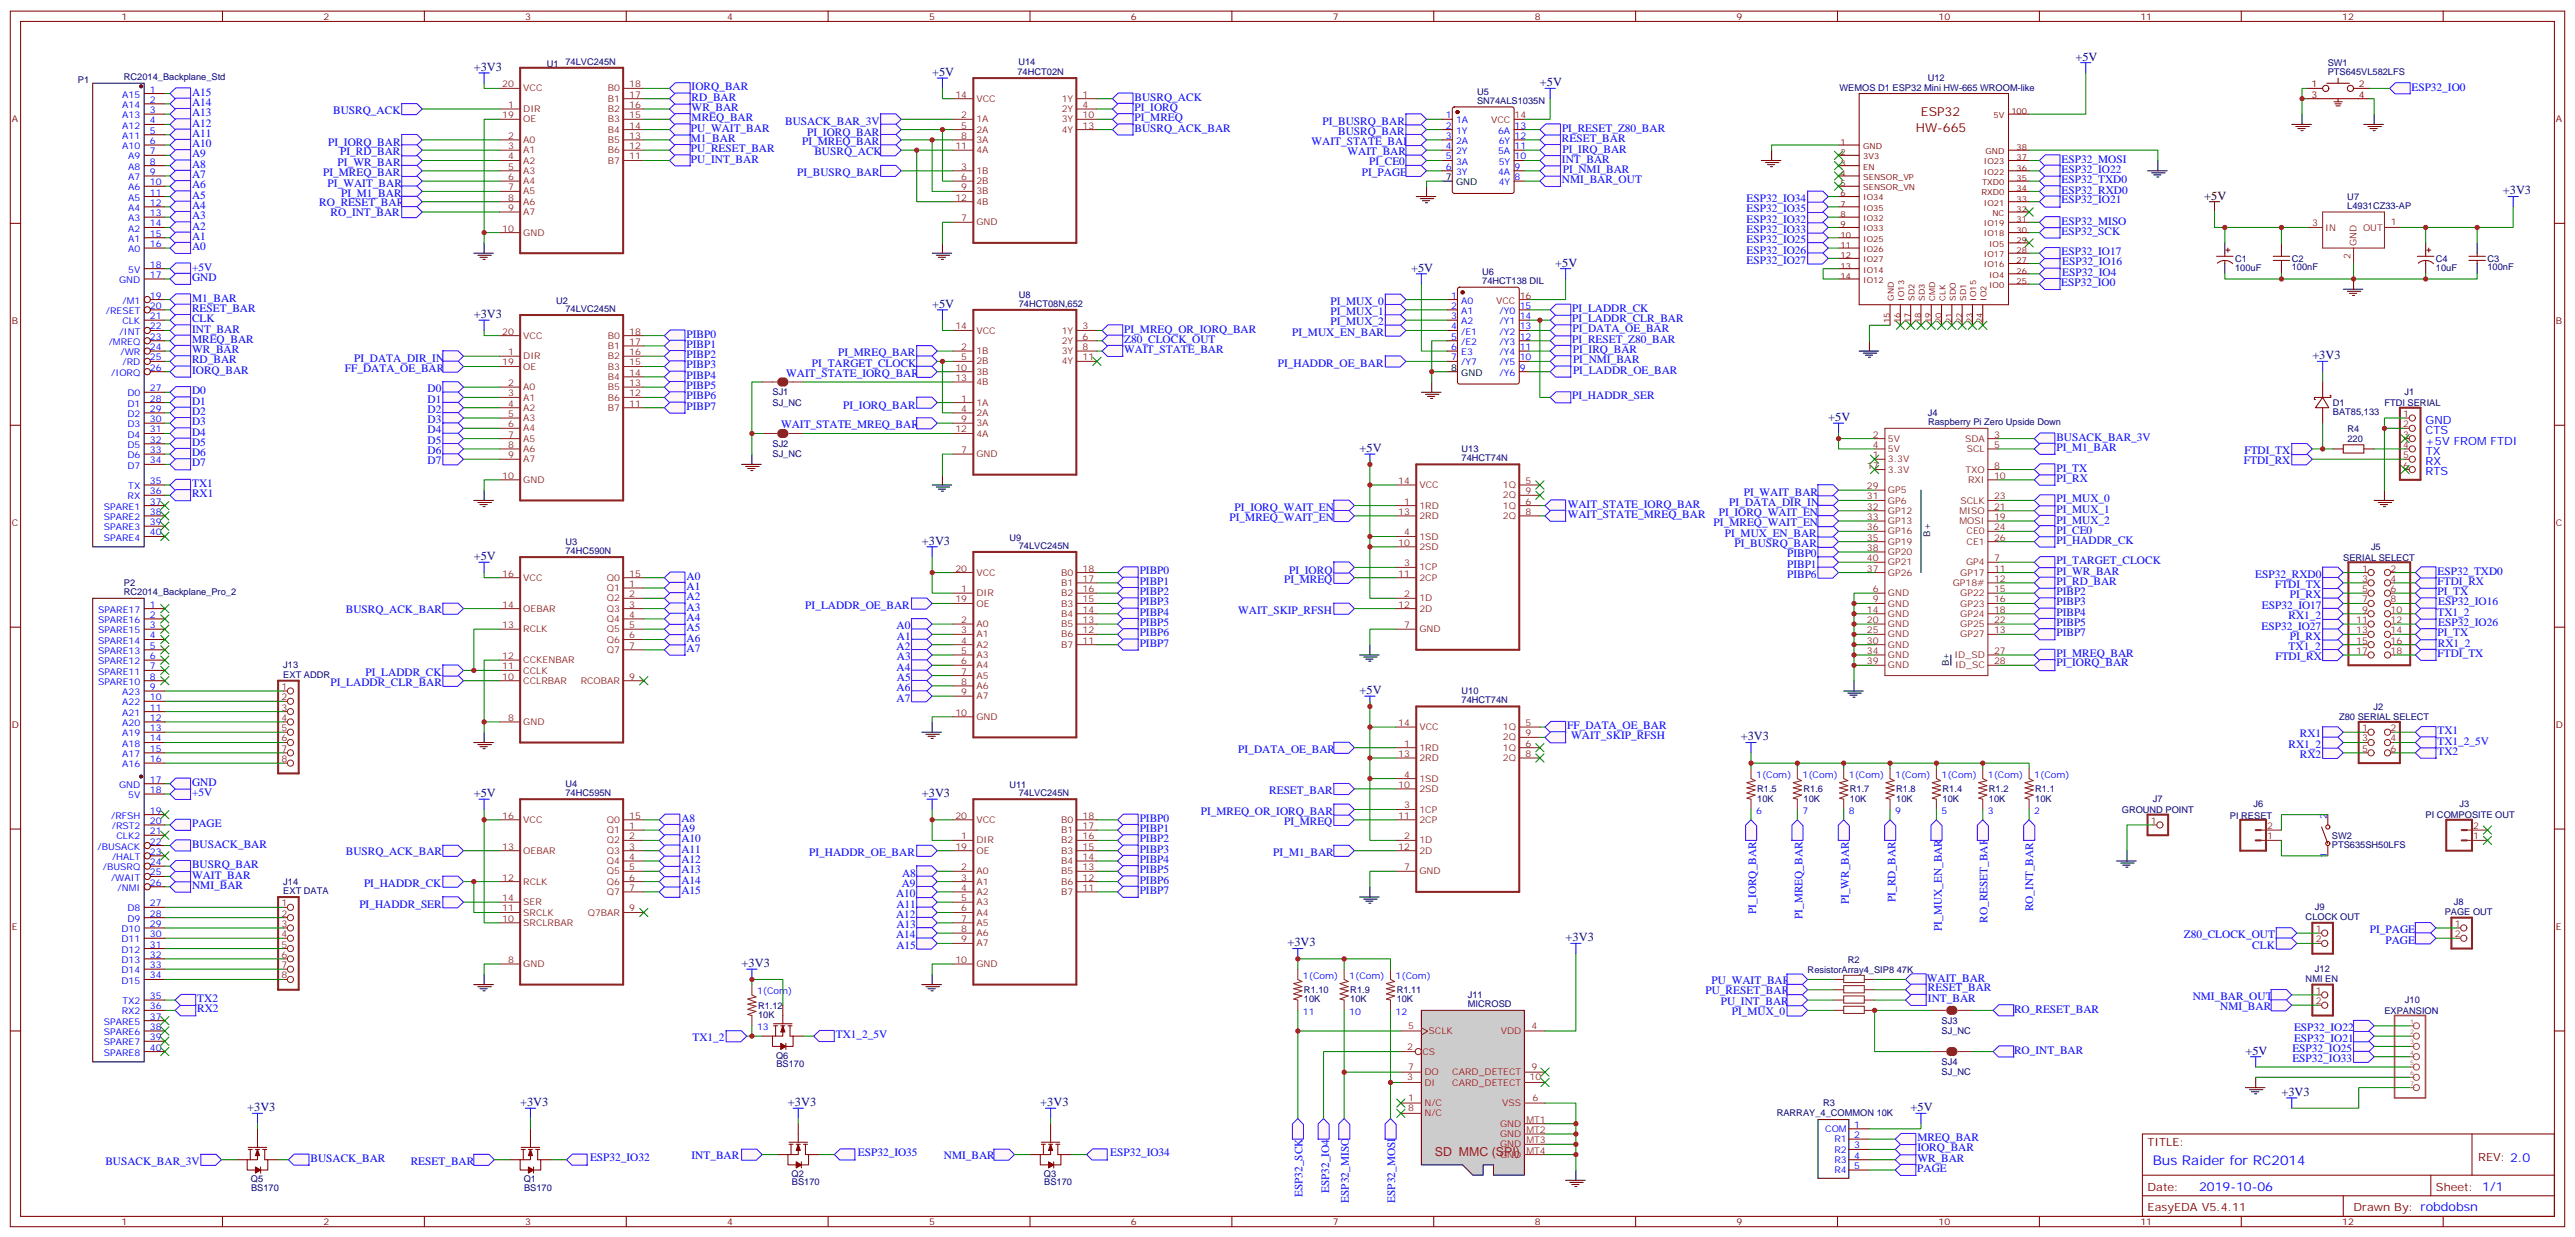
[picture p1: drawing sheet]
<svg xmlns="http://www.w3.org/2000/svg" width="882mm" height="424mm" viewBox="0 0 882 424" stroke-linecap="round" stroke-linejoin="round" font-family="sans-serif">
<defs><g id="words">
<text font-size="4.6" fill="#00f" x="737.3" y="398.9">Bus Raider for RC2014</text>
<g font-size="4.2" fill="#000080">
<text x="710.8" y="20.7">+5V</text>
<text x="162.3" y="24.3">+3V3</text>
<text x="319.3" y="26">+5V</text>
<text x="527.4" y="29.6">+5V</text>
<text x="857.2" y="66.6">+3V3</text>
<text x="483.3" y="93.1">+5V</text>
<text x="532.7" y="91.3">+5V</text>
<text x="319.3" y="105.4">+5V</text>
<text x="162.3" y="108.9">+3V3</text>
<text x="792" y="123">+3V3</text>
<text x="626.2" y="144.2">+5V</text>
<text x="465.7" y="154.8">+5V</text>
<text x="162.3" y="191.8">+5V</text>
<text x="315.7" y="186.5">+3V3</text>
<text x="465.7" y="237.7">+5V</text>
<text x="596.2" y="253.6">+3V3</text>
<text x="162.3" y="273">+5V</text>
<text x="315.7" y="273">+3V3</text>
<text x="536.2" y="322.4">+3V3</text>
<text x="441" y="324.1">+3V3</text>
<text x="254" y="331.2">+3V3</text>
<text x="769.1" y="361.2">+5V</text>
<text x="781.4" y="375.3">+3V3</text>
<text x="84.7" y="380.6">+3V3</text>
<text x="178.2" y="378.8">+3V3</text>
<text x="269.9" y="378.8">+3V3</text>
<text x="356.3" y="378.8">+3V3</text>
<text x="654.4" y="380.6">+5V</text>
</g>
<g font-size="4.2" fill="#840000">
<text x="657.9" y="39.9">ESP32</text>
<text x="656.2" y="45.2">HW-665</text>
</g>
<text font-size="4.2" x="754.9" y="68.4">+5V</text>
<text font-size="4.2" fill="#8d2323" x="491.4" y="395.8">SD MMC (SPI)</text>
<text font-size="4.2" fill="#00f" x="753.2" y="407.7">2019-10-06</text>
<g font-size="3.9" fill="#00f">
<text x="65.8" y="32.7">A15</text>
<text x="236.9" y="30.7">IORQ_BAR</text>
<text x="236.9" y="34.6">RD_BAR</text>
<text x="388.6" y="34.5">BUSRQ_ACK</text>
<text x="825.9" y="31">ESP32_IO0</text>
<text x="65.8" y="36.3">A14</text>
<text x="65.8" y="39.8">A13</text>
<text x="114.1" y="39.1">BUSRQ_ACK</text>
<text x="236.9" y="38.1">WR_BAR</text>
<text x="236.9" y="41.6">MREQ_BAR</text>
<text x="388.6" y="38">PI_IORQ</text>
<text x="388.6" y="41.6">PI_MREQ</text>
<text x="65.8" y="43.3">A12</text>
<text x="65.8" y="46.8">A11</text>
<text x="236.6" y="45.1">PU_WAIT_BAR</text>
<text x="268.9" y="42.7">BUSACK_BAR_3V</text>
<text x="276.5" y="46.6">PI_IORQ_BAR</text>
<text x="388.6" y="45.1">BUSRQ_ACK_BAR</text>
<text x="453" y="42.7">PI_BUSRQ_BAR</text>
<text x="458.3" y="46.1">BUSRQ_BAR</text>
<text x="535" y="45.1">PI_RESET_Z80_BAR</text>
<text x="65.8" y="50.4">A10</text>
<text x="65.8" y="53.9">A9</text>
<text x="112.4" y="50.1">PI_IORQ_BAR</text>
<text x="116.5" y="53.2">PI_RD_BAR</text>
<text x="236.6" y="48.7">M1_BAR</text>
<text x="236.6" y="52.2">PU_RESET_BAR</text>
<text x="274.7" y="49.7">PI_MREQ_BAR</text>
<text x="278.9" y="53">BUSRQ_ACK</text>
<text x="449.2" y="49.7">WAIT_STATE_BAR</text>
<text x="461.5" y="53.2">WAIT_BAR</text>
<text x="535" y="48.8">RESET_BAR</text>
<text x="535.2" y="52.3">PI_IRQ_BAR</text>
<text x="65.8" y="57.4">A8</text>
<text x="115.6" y="56.8">PI_WR_BAR</text>
<text x="236.6" y="55.7">PU_INT_BAR</text>
<text x="468.9" y="56.4">PI_CE0</text>
<text x="535" y="55.7">INT_BAR</text>
<text x="535.2" y="59.3">PI_NMI_BAR</text>
<text x="706.1" y="59.1">ESP32_IO22</text>
<text x="706.1" y="55.7">ESP32_MOSI</text>
<text x="65.8" y="61">A7</text>
<text x="65.8" y="64.5">A6</text>
<text x="110.7" y="60.3">PI_MREQ_BAR</text>
<text x="112.2" y="64.2">PI_WAIT_BAR</text>
<text x="273" y="60.3">PI_BUSRQ_BAR</text>
<text x="466.5" y="60.2">PI_PAGE</text>
<text x="535" y="62.8">NMI_BAR_OUT</text>
<text x="706.1" y="62.8">ESP32_TXD0</text>
<text x="65.8" y="68">A5</text>
<text x="65.8" y="71.5">A4</text>
<text x="109.4" y="70.6">RO_RESET_BAR</text>
<text x="116.8" y="67.4">PI_M1_BAR</text>
<text x="598.2" y="69.2">ESP32_IO34</text>
<text x="706.1" y="69.7">ESP32_IO21</text>
<text x="706.1" y="66.3">ESP32_RXD0</text>
<text x="65.8" y="75.1">A3</text>
<text x="113.2" y="74">RO_INT_BAR</text>
<text x="598.2" y="76.2">ESP32_IO32</text>
<text x="598.2" y="72.7">ESP32_IO35</text>
<text x="706.1" y="76.9">ESP32_MISO</text>
<text x="65.8" y="78.6">A2</text>
<text x="65.8" y="82.1">A1</text>
<text x="598.2" y="83.3">ESP32_IO25</text>
<text x="598.2" y="79.8">ESP32_IO33</text>
<text x="706.1" y="80.4">ESP32_SCK</text>
<text x="65.8" y="85.7">A0</text>
<text x="598.2" y="86.8">ESP32_IO26</text>
<text x="706.1" y="87.3">ESP32_IO17</text>
<text x="65.8" y="92.7">+5V</text>
<text x="598.2" y="90.4">ESP32_IO27</text>
<text x="706.3" y="90.9">ESP32_IO16</text>
<text x="706.3" y="94.4">ESP32_IO4</text>
<text x="65.8" y="96.2">GND</text>
<text x="706" y="98.1">ESP32_IO0</text>
<text x="65.8" y="103.3">M1_BAR</text>
<text x="65.8" y="106.8">RESET_BAR</text>
<text x="455.7" y="104.5">PI_MUX_0</text>
<text x="455.7" y="108">PI_MUX_1</text>
<text x="538.5" y="106.7">PI_LADDR_CK</text>
<text x="65.8" y="110.3">CLK</text>
<text x="65.8" y="113.9">INT_BAR</text>
<text x="385" y="113.9">PI_MREQ_OR_IORQ_BAR</text>
<text x="455.7" y="111.1">PI_MUX_2</text>
<text x="538.5" y="110.4">PI_LADDR_CLR_BAR</text>
<text x="538.6" y="113.8">PI_DATA_OE_BAR</text>
<text x="65.8" y="117.4">MREQ_BAR</text>
<text x="235.1" y="115.6">PIBP0</text>
<text x="235.1" y="119.1">PIBP1</text>
<text x="385.1" y="117.4">Z80_CLOCK_OUT</text>
<text x="442.6" y="115">PI_MUX_EN_BAR</text>
<text x="538.5" y="117.4">PI_RESET_Z80_BAR</text>
<text x="65.8" y="120.9">WR_BAR</text>
<text x="65.8" y="124.5">RD_BAR</text>
<text x="121.3" y="123.8">PI_DATA_DIR_IN</text>
<text x="235.1" y="122.6">PIBP2</text>
<text x="278.1" y="125.5">PI_TARGET_CLOCK</text>
<text x="287.1" y="122">PI_MREQ_BAR</text>
<text x="385.1" y="120.9">WAIT_STATE_BAR</text>
<text x="437.7" y="125.6">PI_HADDR_OE_BAR</text>
<text x="538.7" y="120.9">PI_IRQ_BAR</text>
<text x="538.8" y="124.5">PI_NMI_BAR</text>
<text x="65.8" y="128">IORQ_BAR</text>
<text x="118.1" y="127.3">FF_DATA_OE_BAR</text>
<text x="235.1" y="126.2">PIBP3</text>
<text x="235.1" y="129.7">PIBP4</text>
<text x="269.3" y="129.1">WAIT_STATE_IORQ_BAR</text>
<text x="538.8" y="128">PI_LADDR_OE_BAR</text>
<text x="65.8" y="135">D0</text>
<text x="146.4" y="134.3">D0</text>
<text x="146.4" y="137.9">D1</text>
<text x="235.1" y="133.2">PIBP5</text>
<text x="235.1" y="136.8">PIBP6</text>
<text x="538.5" y="136.7">PI_HADDR_SER</text>
<text x="65.8" y="138.6">D1</text>
<text x="65.8" y="142.1">D2</text>
<text x="146.4" y="141.4">D2</text>
<text x="235.1" y="140.3">PIBP7</text>
<text x="288.8" y="140">PI_IORQ_BAR</text>
<text x="65.8" y="145.6">D3</text>
<text x="65.8" y="149.2">D4</text>
<text x="146.4" y="144.9">D3</text>
<text x="146.4" y="148.4">D4</text>
<text x="267.5" y="146.7">WAIT_STATE_MREQ_BAR</text>
<text x="830.8" y="148.7">CTS</text>
<text x="830.8" y="145.2">GND</text>
<text x="65.8" y="152.7">D5</text>
<text x="146.4" y="152">D5</text>
<text x="146.4" y="155.5">D6</text>
<text x="704.3" y="150.9">BUSACK_BAR_3V</text>
<text x="704.3" y="154.4">PI_M1_BAR</text>
<text x="768.7" y="155.5">FTDI_TX</text>
<text x="830.8" y="152.2">+5V FROM FTDI</text>
<text x="830.9" y="155.8">TX</text>
<text x="65.8" y="156.2">D6</text>
<text x="65.8" y="159.7">D7</text>
<text x="146.4" y="159">D7</text>
<text x="704.3" y="161.5">PI_TX</text>
<text x="768.5" y="159">FTDI_RX</text>
<text x="830.8" y="159.3">RX</text>
<text x="65.8" y="166.8">TX1</text>
<text x="704.3" y="165">PI_RX</text>
<text x="830.8" y="162.8">RTS</text>
<text x="65.8" y="170.3">RX1</text>
<text x="537" y="173.9">WAIT_STATE_IORQ_BAR</text>
<text x="592.3" y="173.2">PI_DATA_DIR_IN</text>
<text x="597.3" y="170">PI_WAIT_BAR</text>
<text x="704.3" y="172">PI_MUX_0</text>
<text x="421.1" y="178.5">PI_MREQ_WAIT_EN</text>
<text x="422.9" y="175">PI_IORQ_WAIT_EN</text>
<text x="537" y="177.4">WAIT_STATE_MREQ_BAR</text>
<text x="588.7" y="176.7">PI_IORQ_WAIT_EN</text>
<text x="704.3" y="175.6">PI_MUX_1</text>
<text x="704.3" y="179.4">PI_MUX_2</text>
<text x="586.9" y="180.2">PI_MREQ_WAIT_EN</text>
<text x="590.8" y="183.8">PI_MUX_EN_BAR</text>
<text x="704.3" y="183">PI_CE0</text>
<text x="594.1" y="187.3">PI_BUSRQ_BAR</text>
<text x="612.1" y="190.9">PIBP0</text>
<text x="704.3" y="186.1">PI_HADDR_CK</text>
<text x="390.3" y="196.7">PIBP0</text>
<text x="441.5" y="196.5">PI_IORQ</text>
<text x="612.1" y="194.4">PIBP1</text>
<text x="612.1" y="197.9">PIBP6</text>
<text x="704.3" y="196.8">PI_WR_BAR</text>
<text x="704.3" y="193.3">PI_TARGET_CLOCK</text>
<text x="772.4" y="197.8">ESP32_RXD0</text>
<text x="834.8" y="196.8">ESP32_TXD0</text>
<text x="235.1" y="198.5">A0</text>
<text x="235.1" y="202.1">A1</text>
<text x="390.3" y="200.3">PIBP1</text>
<text x="390.3" y="203.8">PIBP2</text>
<text x="439.8" y="199.7">PI_MREQ</text>
<text x="704.3" y="203.8">PIBP2</text>
<text x="704.3" y="200.3">PI_RD_BAR</text>
<text x="779.2" y="201.4">FTDI_TX</text>
<text x="834.8" y="203.8">PI_TX</text>
<text x="834.8" y="200.3">FTDI_RX</text>
<text x="118.4" y="209.9">BUSRQ_ACK_BAR</text>
<text x="235.1" y="205.6">A2</text>
<text x="235.1" y="209.1">A3</text>
<text x="275.8" y="208.5">PI_LADDR_OE_BAR</text>
<text x="390.3" y="207.3">PIBP3</text>
<text x="704.3" y="207.3">PIBP3</text>
<text x="774.7" y="208.6">ESP32_IO17</text>
<text x="784.3" y="204.9">PI_RX</text>
<text x="835.1" y="207.3">ESP32_IO16</text>
<text x="235.1" y="212.7">A4</text>
<text x="307.1" y="215.5">A0</text>
<text x="390.3" y="210.8">PIBP4</text>
<text x="390.3" y="214.4">PIBP5</text>
<text x="424.1" y="210.2">WAIT_SKIP_RFSH</text>
<text x="704.3" y="210.8">PIBP4</text>
<text x="704.3" y="214.4">PIBP5</text>
<text x="774.6" y="215.6">ESP32_IO27</text>
<text x="783.8" y="211.9">RX1_2</text>
<text x="834.9" y="210.9">TX1_2</text>
<text x="835.1" y="214.4">ESP32_IO26</text>
<text x="235.1" y="219.7">A6</text>
<text x="235.1" y="216.2">A5</text>
<text x="307.2" y="219.1">A1</text>
<text x="390.3" y="217.9">PIBP6</text>
<text x="390.3" y="221.4">PIBP7</text>
<text x="704.3" y="217.9">PIBP7</text>
<text x="784.3" y="219">PI_RX</text>
<text x="834.8" y="217.9">PI_TX</text>
<text x="835" y="221.5">RX1_2</text>
<text x="235.1" y="223.2">A7</text>
<text x="307.1" y="222.6">A2</text>
<text x="307.2" y="226.1">A3</text>
<text x="704.3" y="225">PI_MREQ_BAR</text>
<text x="779.3" y="226.1">FTDI_RX</text>
<text x="783.9" y="222.6">TX1_2</text>
<text x="834.8" y="225">FTDI_TX</text>
<text x="125.2" y="231.4">PI_LADDR_CK</text>
<text x="307.1" y="229.7">A4</text>
<text x="307.2" y="233.2">A5</text>
<text x="704.3" y="228.2">PI_IORQ_BAR</text>
<text x="113.2" y="234.9">PI_LADDR_CLR_BAR</text>
<text x="307.1" y="236.7">A6</text>
<text x="307.1" y="240.2">A7</text>
<text x="536.7" y="249.7">FF_DATA_OE_BAR</text>
<text x="834.8" y="251.5">TX1</text>
<text x="424.1" y="257.9">PI_DATA_OE_BAR</text>
<text x="538.2" y="253.2">WAIT_SKIP_RFSH</text>
<text x="783.8" y="256">RX1_2</text>
<text x="787.7" y="252.5">RX1</text>
<text x="834.8" y="255">TX1_2_5V</text>
<text x="787.7" y="259.6">RX2</text>
<text x="834.8" y="258.5">TX2</text>
<text x="65.8" y="269.1">GND</text>
<text x="65.8" y="272.6">+5V</text>
<text x="434.7" y="271.9">RESET_BAR</text>
<text x="233.4" y="281.4">A8</text>
<text x="390.3" y="281.4">PIBP0</text>
<text x="411.3" y="279">PI_MREQ_OR_IORQ_BAR</text>
<text x="65.8" y="283.2">PAGE</text>
<text x="233.4" y="285">A9</text>
<text x="390.3" y="284.9">PIBP1</text>
<text x="439.8" y="282.6">PI_MREQ</text>
<text x="65.8" y="290.3">BUSACK_BAR</text>
<text x="118.4" y="292.8">BUSRQ_ACK_BAR</text>
<text x="233.4" y="288.5">A10</text>
<text x="233.4" y="292">A11</text>
<text x="277.1" y="293.1">PI_HADDR_OE_BAR</text>
<text x="390.3" y="288.5">PIBP2</text>
<text x="390.3" y="292">PIBP3</text>
<text x="436.1" y="293.1">PI_M1_BAR</text>
<text x="65.8" y="297.3">BUSRQ_BAR</text>
<text x="233.4" y="299.1">A13</text>
<text x="233.4" y="295.6">A12</text>
<text x="390.3" y="295.5">PIBP4</text>
<text x="390.3" y="299">PIBP5</text>
<text x="65.8" y="304.4">NMI_BAR</text>
<text x="65.8" y="300.8">WAIT_BAR</text>
<text x="124.7" y="303.7">PI_HADDR_CK</text>
<text x="233.4" y="302.6">A14</text>
<text x="308.8" y="303.7">A9</text>
<text x="309" y="300.2">A8</text>
<text x="390.3" y="302.6">PIBP6</text>
<text x="123.1" y="310.9">PI_HADDR_SER</text>
<text x="233.4" y="306.1">A15</text>
<text x="306.9" y="307.3">A10</text>
<text x="307" y="310.8">A11</text>
<text x="390.3" y="306.1">PIBP7</text>
<text x="633.3" y="309.7" transform="rotate(-90 633.3 309.7)">PI_WR_BAR</text>
<text x="649.2" y="308.9" transform="rotate(-90 649.2 308.9)">PI_RD_BAR</text>
<text x="306.9" y="314.3">A12</text>
<text x="307" y="317.8">A13</text>
<text x="601.5" y="313" transform="rotate(-90 601.5 313)">PI_IORQ_BAR</text>
<text x="617.4" y="314.7" transform="rotate(-90 617.4 314.7)">PI_MREQ_BAR</text>
<text x="680.7" y="316" transform="rotate(-90 680.7 316)">RO_RESET_BAR</text>
<text x="696.4" y="312.1" transform="rotate(-90 696.4 312.1)">RO_INT_BAR</text>
<text x="306.9" y="321.4">A14</text>
<text x="665" y="318.8" transform="rotate(-90 665 318.8)">PI_MUX_EN_BAR</text>
<text x="747.9" y="321.4">Z80_CLOCK_OUT</text>
<text x="811.7" y="319.6">PI_PAGE</text>
<text x="817" y="323.1">PAGE</text>
<text x="307" y="324.9">A15</text>
<text x="771.4" y="324.9">CLK</text>
<text x="584.1" y="340.5">PU_RESET_BAR</text>
<text x="586.2" y="337">PU_WAIT_BAR</text>
<text x="660" y="336.2">WAIT_BAR</text>
<text x="660.3" y="339.5">RESET_BAR</text>
<text x="67.6" y="346.7">RX2</text>
<text x="67.6" y="343.2">TX2</text>
<text x="589.4" y="344.1">PU_INT_BAR</text>
<text x="593.1" y="347.5">PI_MUX_0</text>
<text x="660.3" y="343.1">INT_BAR</text>
<text x="689.8" y="346.8">RO_RESET_BAR</text>
<text x="751" y="342.4">NMI_BAR_OUT</text>
<text x="760.5" y="346">NMI_BAR</text>
<text x="785.7" y="353.2">ESP32_IO22</text>
<text x="237.2" y="356.6">TX1_2</text>
<text x="286.3" y="355.5">TX1_2_5V</text>
<text x="785.7" y="356.7">ESP32_IO21</text>
<text x="689.8" y="360.9">RO_INT_BAR</text>
<text x="785.2" y="360.2">ESP32_IO25</text>
<text x="785.2" y="363.8">ESP32_IO33</text>
<text x="293.8" y="395.9">ESP32_IO35</text>
<text x="380.2" y="395.9">ESP32_IO34</text>
<text x="656.7" y="394.3">IORQ_BAR</text>
<text x="656.7" y="390.8">MREQ_BAR</text>
<text x="36.1" y="399">BUSACK_BAR_3V</text>
<text x="106.4" y="397.8">BUSACK_BAR</text>
<text x="140.7" y="398.9">RESET_BAR</text>
<text x="202.1" y="397.6">ESP32_IO32</text>
<text x="236.8" y="396.9">INT_BAR</text>
<text x="323.3" y="396.9">NMI_BAR</text>
<text x="656.7" y="401.4">PAGE</text>
<text x="656.7" y="397.9">WR_BAR</text>
<text x="446.1" y="410" transform="rotate(-90 446.1 410)">ESP32_SCK</text>
<text x="455.2" y="408.6" transform="rotate(-90 455.2 408.6)">ESP32_IO4</text>
<text x="462" y="411.9" transform="rotate(-90 462 411.9)">ESP32_MISO</text>
<text x="477.9" y="411.9" transform="rotate(-90 477.9 411.9)">ESP32_MOSI</text>
</g>
<g font-size="3.9" fill="#800">
<text x="735.5" y="392.6">TITLE:</text>
<text x="848.8" y="397.5">REV: 2.0</text>
<text x="735.5" y="407.7">Date:</text>
<text x="834.3" y="407.7">Sheet: 1/1</text>
<text x="735.5" y="414.8">EasyEDA V5.4.11</text>
<text x="806.1" y="414.8">Drawn By: robdobsn</text>
</g>
<g font-size="3.2" fill="#800">
<text x="41.6" y="6.8">1</text>
<text x="110.8" y="6.8">2</text>
<text x="179.9" y="6.8">3</text>
<text x="249.1" y="6.8">4</text>
<text x="318.2" y="6.8">5</text>
<text x="387.3" y="6.8">6</text>
<text x="456.5" y="6.8">7</text>
<text x="525.6" y="6.8">8</text>
<text x="594.8" y="6.8">9</text>
<text x="663.9" y="6.8">10</text>
<text x="733.1" y="6.8">11</text>
<text x="802.2" y="6.8">12</text>
<text x="791.7" y="29.9">1</text>
<text x="807.9" y="29.9">2</text>
<text x="791.7" y="33.4">3</text>
<text x="807.9" y="33.4">4</text>
<text x="4.1" y="41.9">A</text>
<text x="875.4" y="41.9">A</text>
<text x="4.1" y="111.1">B</text>
<text x="875.4" y="111.1">B</text>
<text x="4.1" y="180.2">C</text>
<text x="875.4" y="180.2">C</text>
<text x="4.1" y="249.3">D</text>
<text x="875.4" y="249.3">D</text>
<text x="4.1" y="318.5">E</text>
<text x="875.4" y="318.5">E</text>
<text x="41.6" y="419.6">1</text>
<text x="110.8" y="419.6">2</text>
<text x="179.9" y="419.6">3</text>
<text x="249.1" y="419.6">4</text>
<text x="318.2" y="419.6">5</text>
<text x="387.3" y="419.6">6</text>
<text x="456.5" y="419.6">7</text>
<text x="525.6" y="419.6">8</text>
<text x="594.8" y="419.6">9</text>
<text x="663.9" y="419.6">10</text>
<text x="733.1" y="419.6">11</text>
<text x="802.2" y="419.6">12</text>
</g>
<g font-size="3.2" fill="#000080">
<text x="187.3" y="22.9">U1</text>
<text x="193.7" y="22.2">74LVC245N</text>
<text x="348.8" y="22.3">U14</text>
<text x="797.2" y="22.5">SW1</text>
<text x="26.7" y="28.4">P1</text>
<text x="42.4" y="27.4">RC2014_Backplane_Std</text>
<text x="348.5" y="25.7">74HCT02N</text>
<text x="660.2" y="27.8">U12</text>
<text x="797.2" y="25.7">PTS645VL582LFS</text>
<text x="505.9" y="35.6">SN74ALS1035N</text>
<text x="505.9" y="32.5">U5</text>
<text x="630.1" y="31.3">WEMOS D1 ESP32 Mini HW-665 WROOM-like</text>
<text x="804" y="71.5">L4931CZ33-AP</text>
<text x="804" y="68.6">U7</text>
<text x="765.5" y="89.6">C1</text>
<text x="784.9" y="89.6">C2</text>
<text x="834.3" y="89.6">C4</text>
<text x="852" y="89.6">C3</text>
<text x="507.7" y="94.1">U6</text>
<text x="765.5" y="92.8">100uF</text>
<text x="784.9" y="92.6">100nF</text>
<text x="834.3" y="92.8">10uF</text>
<text x="852" y="92.6">100nF</text>
<text x="348.9" y="101.9">U8</text>
<text x="507.7" y="97.3">74HCT138 DIL</text>
<text x="190.5" y="104">U2</text>
<text x="193.7" y="106.8">74LVC245N</text>
<text x="348.9" y="105.1">74HCT08N,652</text>
<text x="264.6" y="135.4">SJ1</text>
<text x="823.6" y="135.4">J1</text>
<text x="264.6" y="138.9">SJ_NC</text>
<text x="660.3" y="142.4">J4</text>
<text x="799" y="142.2">BAT85,133</text>
<text x="799" y="139">D1</text>
<text x="816.7" y="138.9">FTDI SERIAL</text>
<text x="660.4" y="145.6">Raspberry Pi Zero Upside Down</text>
<text x="804" y="148.1">R4</text>
<text x="264.6" y="153">SJ2</text>
<text x="500.6" y="154.7">U13</text>
<text x="804" y="151.3">220</text>
<text x="264.6" y="156.6">SJ_NC</text>
<text x="500.6" y="158">74HCT74N</text>
<text x="345.7" y="185.1">U9</text>
<text x="193.7" y="189.7">74HC590N</text>
<text x="193.7" y="186.5">U3</text>
<text x="348.9" y="188">74LVC245N</text>
<text x="812.1" y="188.3">J5</text>
<text x="802.6" y="192">SERIAL SELECT</text>
<text x="42.4" y="203.8">RC2014_Backplane_Pro_2</text>
<text x="42.4" y="200.7">P2</text>
<text x="97" y="232.1">EXT ADDR</text>
<text x="97" y="228.9">J13</text>
<text x="500.6" y="237.7">U10</text>
<text x="500.6" y="240.9">74HCT74N</text>
<text x="813" y="243">J2</text>
<text x="801.2" y="246.5">Z80 SERIAL SELECT</text>
<text x="193.7" y="269.5">U4</text>
<text x="345.7" y="269.8">U11</text>
<text x="193.7" y="272.6">74HC595N</text>
<text x="348.9" y="272.6">74LVC245N</text>
<text x="601.8" y="274.5">10K</text>
<text x="601.8" y="271.3">R1.5</text>
<text x="617.7" y="274.5">10K</text>
<text x="617.7" y="271.3">R1.6</text>
<text x="633.6" y="274.5">10K</text>
<text x="633.6" y="271.3">R1.7</text>
<text x="649.5" y="274.5">10K</text>
<text x="649.5" y="271.3">R1.8</text>
<text x="665.3" y="274.5">10K</text>
<text x="665.3" y="271.3">R1.4</text>
<text x="681.2" y="274.5">10K</text>
<text x="681.2" y="271.3">R1.2</text>
<text x="697.1" y="274.5">10K</text>
<text x="697.1" y="271.3">R1.1</text>
<text x="737.3" y="274.7">J7</text>
<text x="726.7" y="278.3">GROUND POINT</text>
<text x="763.8" y="280.4">PI RESET</text>
<text x="771.9" y="276.4">J6</text>
<text x="830.8" y="280">PI COMPOSITE OUT</text>
<text x="842.4" y="276.4">J3</text>
<text x="798.7" y="287.2">SW2</text>
<text x="798.7" y="290.4">PTS635SH50LFS</text>
<text x="97" y="303">J14</text>
<text x="97" y="306.1">EXT DATA</text>
<text x="792.9" y="311.8">J9</text>
<text x="840.5" y="310">J8</text>
<text x="789.7" y="315">CLOCK OUT</text>
<text x="837.3" y="313.2">PAGE OUT</text>
<text x="632.9" y="329.8">R2</text>
<text x="619.1" y="333.1">ResistorArray4_SIP8 47K</text>
<text x="792.9" y="333">J12</text>
<text x="446.6" y="340.1">R1.10</text>
<text x="462.5" y="340.1">R1.9</text>
<text x="478.4" y="340.1">R1.11</text>
<text x="502.7" y="341.8">J11</text>
<text x="789.7" y="336.1">NMI EN</text>
<text x="259.6" y="345.4">R1.12</text>
<text x="446.6" y="343.3">10K</text>
<text x="462.5" y="343.3">10K</text>
<text x="478.4" y="343.3">10K</text>
<text x="502.7" y="344.9">MICROSD</text>
<text x="816.7" y="347.3">EXPANSION</text>
<text x="823.7" y="343.5">J10</text>
<text x="259.6" y="348.6">10K</text>
<text x="665" y="350.6">SJ3</text>
<text x="665" y="354.1">SJ_NC</text>
<text x="265.8" y="362.6">Q6</text>
<text x="265.9" y="365.4">BS170</text>
<text x="665" y="364.7">SJ4</text>
<text x="665" y="368.2">SJ_NC</text>
<text x="608.5" y="382.3">RARRAY_4_COMMON 10K</text>
<text x="624.4" y="378.8">R3</text>
<text x="85.9" y="404.9">Q5</text>
<text x="86" y="407.7">BS170</text>
<text x="179.4" y="404.9">Q1</text>
<text x="179.5" y="407.7">BS170</text>
<text x="271.1" y="403.2">Q2</text>
<text x="271.2" y="406">BS170</text>
<text x="357.5" y="403.2">Q3</text>
<text x="357.6" y="406">BS170</text>
</g>
<g font-size="3.2" fill="#8d2323">
<text x="172" y="29.9">20</text>
<text x="215.5" y="29.9">18</text>
<text x="179.2" y="31.3">VCC</text>
<text x="208.2" y="31.3">B0</text>
<text x="208.2" y="34.9">B1</text>
<text x="215.5" y="33.4">17</text>
<text x="327.2" y="33.4">14</text>
<text x="334.4" y="34.9">VCC</text>
<text x="363.6" y="34.9">1Y</text>
<text x="370.8" y="33.4">1</text>
<text x="172" y="40.5">19</text>
<text x="174" y="37">1</text>
<text x="179.2" y="38.4">DIR</text>
<text x="179.2" y="41.9">OE</text>
<text x="208.2" y="38.4">B2</text>
<text x="208.2" y="41.9">B3</text>
<text x="215.5" y="37">16</text>
<text x="215.5" y="40.5">15</text>
<text x="329.2" y="40.5">2</text>
<text x="334.4" y="41.9">1A</text>
<text x="363.6" y="38.4">2Y</text>
<text x="363.6" y="41.9">3Y</text>
<text x="370.8" y="37">4</text>
<text x="370.8" y="40.5">10</text>
<text x="174" y="47.6">2</text>
<text x="208.2" y="45.4">B4</text>
<text x="215.5" y="44">14</text>
<text x="215.5" y="47.6">13</text>
<text x="329.2" y="44">5</text>
<text x="329.2" y="47.6">8</text>
<text x="334.4" y="45.4">2A</text>
<text x="363.6" y="45.4">4Y</text>
<text x="370.8" y="44">13</text>
<text x="174" y="51.1">3</text>
<text x="179.2" y="49">A0</text>
<text x="179.2" y="52.5">A1</text>
<text x="208.2" y="49">B5</text>
<text x="208.2" y="52.5">B6</text>
<text x="215.5" y="51.1">12</text>
<text x="327.2" y="51.1">11</text>
<text x="334.4" y="49">3A</text>
<text x="334.4" y="52.5">4A</text>
<text x="174" y="54.6">4</text>
<text x="174" y="58.1">5</text>
<text x="179.2" y="56">A2</text>
<text x="179.2" y="59.5">A3</text>
<text x="208.2" y="56">B7</text>
<text x="215.5" y="54.6">11</text>
<text x="329.2" y="58.1">3</text>
<text x="334.4" y="59.5">1B</text>
<text x="174" y="61.7">6</text>
<text x="174" y="65.2">7</text>
<text x="179.2" y="63.1">A4</text>
<text x="329.2" y="61.7">6</text>
<text x="329.2" y="65.2">9</text>
<text x="334.4" y="63.1">2B</text>
<text x="174" y="68.7">8</text>
<text x="179.2" y="66.6">A5</text>
<text x="179.2" y="70.1">A6</text>
<text x="327.2" y="68.7">12</text>
<text x="334.4" y="66.6">3B</text>
<text x="334.4" y="70.1">4B</text>
<text x="174" y="72.2">9</text>
<text x="179.2" y="73.7">A7</text>
<text x="329.2" y="75.8">7</text>
<text x="334.4" y="77.2">GND</text>
<text x="791.9" y="77.3">3</text>
<text x="818.9" y="77">1</text>
<text x="172" y="79.3">10</text>
<text x="179.2" y="80.7">GND</text>
<text x="796.4" y="79">IN</text>
<text x="809.3" y="79">OUT</text>
<text x="805" y="88.6" transform="rotate(-90 805 88.6)">2</text>
<text x="807.2" y="84.2" transform="rotate(-90 807.2 84.2)">GND</text>
<text x="327.2" y="112.8">14</text>
<text x="370.8" y="112.8">3</text>
<text x="172" y="114.6">20</text>
<text x="179.2" y="116">VCC</text>
<text x="208.2" y="116">B0</text>
<text x="208.2" y="119.5">B1</text>
<text x="215.5" y="114.6">18</text>
<text x="215.5" y="118.1">17</text>
<text x="329.2" y="119.9">2</text>
<text x="334.4" y="114.2">VCC</text>
<text x="363.6" y="114.2">1Y</text>
<text x="363.6" y="117.8">2Y</text>
<text x="370.8" y="116.3">6</text>
<text x="370.8" y="119.9">8</text>
<text x="172" y="125.2">19</text>
<text x="174" y="121.6">1</text>
<text x="179.2" y="123">DIR</text>
<text x="208.2" y="123">B2</text>
<text x="215.5" y="121.6">16</text>
<text x="215.5" y="125.2">15</text>
<text x="329.2" y="123.4">5</text>
<text x="334.4" y="121.3">1B</text>
<text x="334.4" y="124.8">2B</text>
<text x="363.6" y="121.3">3Y</text>
<text x="363.6" y="124.8">4Y</text>
<text x="370.8" y="123.4">11</text>
<text x="179.2" y="126.6">OE</text>
<text x="208.2" y="126.6">B3</text>
<text x="208.2" y="130.1">B4</text>
<text x="215.5" y="128.7">14</text>
<text x="327.2" y="126.9">10</text>
<text x="327.2" y="130.5">13</text>
<text x="334.4" y="128.3">3B</text>
<text x="334.4" y="131.9">4B</text>
<text x="174" y="132.2">2</text>
<text x="174" y="135.7">3</text>
<text x="179.2" y="133.6">A0</text>
<text x="179.2" y="137.2">A1</text>
<text x="208.2" y="133.6">B5</text>
<text x="208.2" y="137.2">B6</text>
<text x="215.5" y="132.2">13</text>
<text x="215.5" y="135.7">12</text>
<text x="329.2" y="137.5">1</text>
<text x="174" y="139.3">4</text>
<text x="174" y="142.8">5</text>
<text x="179.2" y="140.7">A2</text>
<text x="208.2" y="140.7">B7</text>
<text x="215.5" y="139.3">11</text>
<text x="329.2" y="141">4</text>
<text x="334.4" y="138.9">1A</text>
<text x="334.4" y="142.5">2A</text>
<text x="823.1" y="142.8">1</text>
<text x="174" y="146.3">6</text>
<text x="174" y="149.9">7</text>
<text x="179.2" y="144.2">A3</text>
<text x="179.2" y="147.7">A4</text>
<text x="327.2" y="148.1">12</text>
<text x="329.2" y="144.6">9</text>
<text x="334.4" y="146">3A</text>
<text x="334.4" y="149.5">4A</text>
<text x="641.5" y="149.9">2</text>
<text x="683" y="149.9">3</text>
<text x="823.1" y="146.3">2</text>
<text x="823.1" y="149.9">3</text>
<text x="174" y="153.4">8</text>
<text x="179.2" y="151.3">A5</text>
<text x="179.2" y="154.8">A6</text>
<text x="329.2" y="155.2">7</text>
<text x="641.5" y="153.4">4</text>
<text x="646.6" y="154.8">5V</text>
<text x="646.6" y="151.3">5V</text>
<text x="673" y="151.3">SDA</text>
<text x="673.7" y="154.8">SCL</text>
<text x="683" y="153.4">5</text>
<text x="823.1" y="153.4">4</text>
<text x="174" y="156.9">9</text>
<text x="179.2" y="158.3">A7</text>
<text x="334.4" y="156.6">GND</text>
<text x="639.4" y="160.4">17</text>
<text x="641.5" y="156.9">1</text>
<text x="646.6" y="158.3">3.3V</text>
<text x="646.6" y="161.9">3.3V</text>
<text x="673.2" y="161.9">TXO</text>
<text x="683" y="160.4">8</text>
<text x="823.1" y="156.9">5</text>
<text x="823.1" y="160.4">6</text>
<text x="172" y="164">10</text>
<text x="179.2" y="165.4">GND</text>
<text x="478.9" y="165.7">14</text>
<text x="486.1" y="167.1">VCC</text>
<text x="514.8" y="167.1">1Q</text>
<text x="522.5" y="165.7">5</text>
<text x="639.4" y="167.5">29</text>
<text x="674.1" y="165.4">RXI</text>
<text x="683" y="164">10</text>
<text x="480.9" y="172.8">1</text>
<text x="514.8" y="170.7">2Q</text>
<text x="522.5" y="169.3">9</text>
<text x="522.5" y="172.8">6</text>
<text x="639.4" y="171">31</text>
<text x="646.6" y="168.9">GP5</text>
<text x="646.6" y="172.4">GP6</text>
<text x="671.5" y="172.4">SCLK</text>
<text x="683" y="171">23</text>
<text x="478.9" y="176.3">13</text>
<text x="486.1" y="174.2">1RD</text>
<text x="486.1" y="177.7">2RD</text>
<text x="514.8" y="174.2">1Q</text>
<text x="514.8" y="177.7">2Q</text>
<text x="522.5" y="176.3">8</text>
<text x="639.4" y="174.6">32</text>
<text x="639.4" y="178.1">33</text>
<text x="646.6" y="176">GP12</text>
<text x="646.6" y="179.5">GP13</text>
<text x="671.1" y="179.5">MOSI</text>
<text x="671.1" y="176">MISO</text>
<text x="683" y="178.1">19</text>
<text x="683" y="174.6">21</text>
<text x="480.9" y="183.4">4</text>
<text x="486.1" y="184.8">1SD</text>
<text x="639.4" y="185.1">35</text>
<text x="639.4" y="181.6">36</text>
<text x="646.6" y="183">GP16</text>
<text x="673.6" y="183">CE0</text>
<text x="683" y="185.1">26</text>
<text x="683" y="181.6">24</text>
<text x="478.9" y="186.9">10</text>
<text x="486.1" y="188.3">2SD</text>
<text x="639.4" y="188.7">38</text>
<text x="646.6" y="186.5">GP19</text>
<text x="646.6" y="190.1">GP20</text>
<text x="673.6" y="186.5">CE1</text>
<text x="172" y="197.5">16</text>
<text x="215.5" y="197.5">15</text>
<text x="327.2" y="195.7">20</text>
<text x="334.4" y="197.1">VCC</text>
<text x="363.4" y="197.1">B0</text>
<text x="370.8" y="195.7">18</text>
<text x="478.9" y="197.5">11</text>
<text x="480.9" y="194">3</text>
<text x="486.1" y="195.4">1CP</text>
<text x="639.4" y="195.7">37</text>
<text x="639.4" y="192.2">40</text>
<text x="646.6" y="197.1">GP26</text>
<text x="646.6" y="193.6">GP21</text>
<text x="671.4" y="197.1">GP17</text>
<text x="673.4" y="193.6">GP4</text>
<text x="683" y="192.2">7</text>
<text x="683" y="195.7">11</text>
<text x="809" y="195.7">1</text>
<text x="818.8" y="195.7">2</text>
<text x="179.2" y="198.9">VCC</text>
<text x="207.9" y="198.9">Q0</text>
<text x="207.9" y="202.4">Q1</text>
<text x="215.5" y="201">1</text>
<text x="329.2" y="202.8">1</text>
<text x="363.4" y="200.7">B1</text>
<text x="370.8" y="199.2">17</text>
<text x="370.8" y="202.8">16</text>
<text x="486.1" y="198.9">2CP</text>
<text x="641.5" y="202.8">6</text>
<text x="668.8" y="200.7">GP18#</text>
<text x="683" y="202.8">15</text>
<text x="683" y="199.2">12</text>
<text x="809" y="199.2">3</text>
<text x="809" y="202.8">5</text>
<text x="818.8" y="199.2">4</text>
<text x="818.8" y="202.8">6</text>
<text x="172" y="208.1">14</text>
<text x="179.2" y="209.5">OEBAR</text>
<text x="207.9" y="206">Q2</text>
<text x="207.9" y="209.5">Q3</text>
<text x="215.5" y="204.5">2</text>
<text x="215.5" y="208.1">3</text>
<text x="327.2" y="206.3">19</text>
<text x="334.4" y="204.2">DIR</text>
<text x="334.4" y="207.7">OE</text>
<text x="363.4" y="204.2">B2</text>
<text x="363.4" y="207.7">B3</text>
<text x="370.8" y="206.3">15</text>
<text x="370.8" y="209.8">14</text>
<text x="478.9" y="208.1">12</text>
<text x="480.9" y="204.5">2</text>
<text x="486.1" y="206">1D</text>
<text x="486.1" y="209.5">2D</text>
<text x="639.4" y="209.8">14</text>
<text x="641.5" y="206.3">9</text>
<text x="646.6" y="207.7">GND</text>
<text x="646.6" y="204.2">GND</text>
<text x="671.4" y="204.2">GP22</text>
<text x="671.4" y="207.7">GP23</text>
<text x="683" y="209.8">18</text>
<text x="683" y="206.3">16</text>
<text x="809" y="206.3">7</text>
<text x="809" y="209.8">9</text>
<text x="818.8" y="206.3">8</text>
<text x="818.8" y="209.8">10</text>
<text x="172" y="215.1">13</text>
<text x="207.9" y="213">Q4</text>
<text x="215.5" y="211.6">4</text>
<text x="215.5" y="215.1">5</text>
<text x="329.2" y="213.4">2</text>
<text x="334.4" y="214.8">A0</text>
<text x="363.4" y="211.2">B4</text>
<text x="363.4" y="214.8">B5</text>
<text x="370.8" y="213.4">13</text>
<text x="480.9" y="215.1">7</text>
<text x="639.4" y="213.4">20</text>
<text x="646.6" y="214.8">GND</text>
<text x="646.6" y="211.2">GND</text>
<text x="671.4" y="214.8">GP25</text>
<text x="671.4" y="211.2">GP24</text>
<text x="683" y="213.4">22</text>
<text x="807" y="213.4">11</text>
<text x="818.8" y="213.4">12</text>
<text x="179.2" y="216.5">RCLK</text>
<text x="207.9" y="216.5">Q5</text>
<text x="207.9" y="220.1">Q6</text>
<text x="215.5" y="218.7">6</text>
<text x="329.2" y="216.9">3</text>
<text x="329.2" y="220.4">4</text>
<text x="334.4" y="218.3">A1</text>
<text x="334.4" y="221.8">A2</text>
<text x="363.4" y="218.3">B6</text>
<text x="363.4" y="221.8">B7</text>
<text x="370.8" y="216.9">12</text>
<text x="370.8" y="220.4">11</text>
<text x="486.1" y="216.5">GND</text>
<text x="639.4" y="216.9">25</text>
<text x="639.4" y="220.4">30</text>
<text x="646.6" y="218.3">GND</text>
<text x="646.6" y="221.8">GND</text>
<text x="671.4" y="218.3">GP27</text>
<text x="683" y="216.9">13</text>
<text x="807" y="216.9">13</text>
<text x="807" y="220.4">15</text>
<text x="818.8" y="216.9">14</text>
<text x="818.8" y="220.4">16</text>
<text x="172" y="225.7">12</text>
<text x="179.2" y="227.1">CCKENBAR</text>
<text x="207.9" y="223.6">Q7</text>
<text x="215.5" y="222.2">7</text>
<text x="329.2" y="223.9">5</text>
<text x="329.2" y="227.5">6</text>
<text x="334.4" y="225.4">A3</text>
<text x="639.4" y="223.9">34</text>
<text x="639.4" y="227.5">39</text>
<text x="646.6" y="225.4">GND</text>
<text x="669.4" y="225.4">ID_SD</text>
<text x="683" y="223.9">27</text>
<text x="683" y="227.5">28</text>
<text x="807" y="223.9">17</text>
<text x="818.8" y="223.9">18</text>
<text x="172" y="229.2">11</text>
<text x="172" y="232.8">10</text>
<text x="179.2" y="230.6">CCLK</text>
<text x="215.5" y="232.8">9</text>
<text x="329.2" y="231">7</text>
<text x="334.4" y="228.9">A4</text>
<text x="334.4" y="232.4">A5</text>
<text x="646.6" y="228.9">GND</text>
<text x="669.6" y="228.9">ID_SC</text>
<text x="96.4" y="236.3">1</text>
<text x="96.4" y="239.8">2</text>
<text x="179.2" y="234.2">CCLRBAR</text>
<text x="198.9" y="234.2">RCOBAR</text>
<text x="329.2" y="234.5">8</text>
<text x="329.2" y="238.1">9</text>
<text x="334.4" y="235.9">A6</text>
<text x="334.4" y="239.5">A7</text>
<text x="96.4" y="243.3">3</text>
<text x="327.2" y="245.1">10</text>
<text x="96.4" y="246.9">4</text>
<text x="96.4" y="250.4">5</text>
<text x="174" y="246.9">8</text>
<text x="179.2" y="248.3">GND</text>
<text x="334.4" y="246.5">GND</text>
<text x="478.9" y="248.6">14</text>
<text x="486.1" y="250">VCC</text>
<text x="514.8" y="250">1Q</text>
<text x="522.5" y="248.6">5</text>
<text x="809" y="250.4">1</text>
<text x="818.8" y="250.4">2</text>
<text x="96.4" y="253.9">6</text>
<text x="96.4" y="257.5">7</text>
<text x="480.9" y="255.7">1</text>
<text x="486.1" y="257.1">1RD</text>
<text x="514.8" y="253.6">2Q</text>
<text x="514.8" y="257.1">1Q</text>
<text x="522.5" y="252.2">9</text>
<text x="522.5" y="255.7">6</text>
<text x="809" y="253.9">3</text>
<text x="809" y="257.5">5</text>
<text x="818.8" y="253.9">4</text>
<text x="818.8" y="257.5">6</text>
<text x="96.4" y="261">8</text>
<text x="478.9" y="259.2">13</text>
<text x="486.1" y="260.6">2RD</text>
<text x="514.8" y="260.6">2Q</text>
<text x="522.5" y="259.2">8</text>
<text x="478.9" y="269.8">10</text>
<text x="480.9" y="266.3">4</text>
<text x="486.1" y="267.7">1SD</text>
<text x="486.1" y="271.2">2SD</text>
<text x="172" y="280.4">16</text>
<text x="179.2" y="281.8">VCC</text>
<text x="207.9" y="281.8">Q0</text>
<text x="215.5" y="280.4">15</text>
<text x="327.2" y="280.4">20</text>
<text x="334.4" y="281.8">VCC</text>
<text x="363.4" y="281.8">B0</text>
<text x="370.8" y="280.4">18</text>
<text x="478.9" y="280.4">11</text>
<text x="480.9" y="276.9">3</text>
<text x="486.1" y="278.3">1CP</text>
<text x="486.1" y="281.8">2CP</text>
<text x="207.9" y="285.3">Q1</text>
<text x="215.5" y="283.9">1</text>
<text x="215.5" y="287.4">2</text>
<text x="329.2" y="287.4">1</text>
<text x="363.4" y="285.3">B1</text>
<text x="370.8" y="283.9">17</text>
<text x="370.8" y="287.4">16</text>
<text x="480.9" y="287.4">2</text>
<text x="736.7" y="282.2">1</text>
<text x="776.5" y="287.4">1</text>
<text x="776.5" y="283.9">2</text>
<text x="847" y="287.4">1</text>
<text x="847" y="283.9">2</text>
<text x="172" y="291">13</text>
<text x="179.2" y="292.4">OEBAR</text>
<text x="207.9" y="288.9">Q2</text>
<text x="207.9" y="292.4">Q3</text>
<text x="215.5" y="291">3</text>
<text x="327.2" y="291">19</text>
<text x="334.4" y="288.9">DIR</text>
<text x="334.4" y="292.4">OE</text>
<text x="363.4" y="288.9">B2</text>
<text x="363.4" y="292.4">B3</text>
<text x="370.8" y="291">15</text>
<text x="478.9" y="291">12</text>
<text x="486.1" y="288.9">1D</text>
<text x="486.1" y="292.4">2D</text>
<text x="207.9" y="295.9">Q4</text>
<text x="207.9" y="299.4">Q5</text>
<text x="215.5" y="294.5">4</text>
<text x="215.5" y="298">5</text>
<text x="329.2" y="298">2</text>
<text x="334.4" y="299.4">A0</text>
<text x="363.4" y="295.9">B4</text>
<text x="363.4" y="299.4">B5</text>
<text x="370.8" y="294.5">14</text>
<text x="370.8" y="298">13</text>
<text x="480.9" y="298">7</text>
<text x="486.1" y="299.4">GND</text>
<text x="172" y="301.6">12</text>
<text x="179.2" y="303">RCLK</text>
<text x="207.9" y="303">Q6</text>
<text x="215.5" y="301.6">6</text>
<text x="215.5" y="305.1">7</text>
<text x="329.2" y="301.6">3</text>
<text x="329.2" y="305.1">4</text>
<text x="334.4" y="303">A1</text>
<text x="363.4" y="303">B6</text>
<text x="370.8" y="301.6">12</text>
<text x="370.8" y="305.1">11</text>
<text x="96.4" y="310.4">1</text>
<text x="172" y="308.6">14</text>
<text x="179.2" y="310">SER</text>
<text x="207.9" y="306.5">Q7</text>
<text x="329.2" y="308.6">5</text>
<text x="334.4" y="306.5">A2</text>
<text x="334.4" y="310">A3</text>
<text x="363.4" y="306.5">B7</text>
<text x="96.4" y="313.9">2</text>
<text x="96.4" y="317.4">3</text>
<text x="172" y="312.1">11</text>
<text x="172" y="315.7">10</text>
<text x="179.2" y="313.5">SRCLK</text>
<text x="179.2" y="317.1">SRCLRBAR</text>
<text x="201.3" y="313.5">Q7BAR</text>
<text x="215.5" y="312.1">9</text>
<text x="329.2" y="312.1">6</text>
<text x="329.2" y="315.7">7</text>
<text x="334.4" y="313.5">A4</text>
<text x="334.4" y="317.1">A5</text>
<text x="840.8" y="317.4">1</text>
<text x="96.4" y="321">4</text>
<text x="329.2" y="319.2">8</text>
<text x="329.2" y="322.7">9</text>
<text x="334.4" y="320.6">A6</text>
<text x="793.1" y="319.2">1</text>
<text x="793.1" y="322.7">2</text>
<text x="840.8" y="321">2</text>
<text x="96.4" y="324.5">5</text>
<text x="96.4" y="328">6</text>
<text x="174" y="329.8">8</text>
<text x="327.2" y="329.8">10</text>
<text x="334.4" y="324.1">A7</text>
<text x="96.4" y="331.5">7</text>
<text x="96.4" y="335.1">8</text>
<text x="179.2" y="331.2">GND</text>
<text x="334.4" y="331.2">GND</text>
<text x="793.1" y="340.4">1</text>
<text x="793.1" y="343.9">2</text>
<text x="482.3" y="352.4">5</text>
<text x="524.6" y="352.4">4</text>
<text x="482" y="359.4">2</text>
<text x="489.3" y="354.1">SCLK</text>
<text x="514" y="354.1">VDD</text>
<text x="487.2" y="361.2">CS</text>
<text x="482" y="370">3</text>
<text x="482.3" y="366.5">7</text>
<text x="487.9" y="371.8">DI</text>
<text x="487.9" y="368.2">DO</text>
<text x="497.4" y="368.2">CARD_DETECT</text>
<text x="497.4" y="371.8">CARD_DETECT</text>
<text x="523.9" y="370">10</text>
<text x="524.6" y="366.5">9</text>
<text x="482.3" y="377">1</text>
<text x="524.9" y="377">6</text>
<text x="482.3" y="380.6">8</text>
<text x="487.9" y="382.3">N/C</text>
<text x="487.9" y="378.8">N/C</text>
<text x="514.5" y="378.8">VSS</text>
<text x="513.8" y="385.9">GND</text>
<text x="513.8" y="389.4">GND</text>
<text x="522.8" y="384.5">MT1</text>
<text x="522.8" y="388">MT2</text>
<text x="513.8" y="392.9">GND</text>
<text x="522.8" y="391.5">MT3</text>
<text x="522.8" y="395">MT4</text>
<text x="513.8" y="396.5">GND</text>
</g>
<g font-size="3.2" fill="#00f">
<text x="41.9" y="33.4">A15</text>
<text x="51.3" y="31.7">1</text>
<text x="51.3" y="35.2">2</text>
<text x="41.9" y="37">A14</text>
<text x="41.9" y="40.5">A13</text>
<text x="51.3" y="38.7">3</text>
<text x="495.2" y="40.5">1</text>
<text x="41.9" y="44">A12</text>
<text x="41.9" y="47.6">A11</text>
<text x="51.3" y="42.3">4</text>
<text x="51.3" y="45.8">5</text>
<text x="495.2" y="44">2</text>
<text x="495.2" y="47.6">3</text>
<text x="498.7" y="42.3">1A</text>
<text x="498.7" y="45.8">1Y</text>
<text x="513.1" y="45.8">6A</text>
<text x="518.8" y="47.6">12</text>
<text x="518.8" y="44">13</text>
<text x="41.9" y="51.1">A10</text>
<text x="51.3" y="49.3">6</text>
<text x="51.3" y="52.8">7</text>
<text x="495.2" y="51.1">4</text>
<text x="498.7" y="49.3">2A</text>
<text x="498.7" y="52.8">2Y</text>
<text x="513.1" y="52.8">5A</text>
<text x="513.3" y="49.3">6Y</text>
<text x="518.8" y="51.1">11</text>
<text x="43.9" y="54.6">A9</text>
<text x="43.9" y="58.1">A8</text>
<text x="51.3" y="56.4">8</text>
<text x="51.3" y="59.9">9</text>
<text x="495.2" y="54.6">5</text>
<text x="495.2" y="58.1">6</text>
<text x="498.7" y="56.4">3A</text>
<text x="498.7" y="59.9">3Y</text>
<text x="513.1" y="59.9">4A</text>
<text x="513.3" y="56.4">5Y</text>
<text x="518.8" y="58.1">9</text>
<text x="518.8" y="54.6">10</text>
<text x="43.9" y="61.7">A7</text>
<text x="43.9" y="65.2">A6</text>
<text x="51.3" y="63.4">10</text>
<text x="513.3" y="63.4">4Y</text>
<text x="518.8" y="61.7">8</text>
<text x="43.9" y="68.7">A5</text>
<text x="51.3" y="67">11</text>
<text x="51.3" y="70.5">12</text>
<text x="43.9" y="72.2">A4</text>
<text x="43.9" y="75.8">A3</text>
<text x="51.3" y="74">13</text>
<text x="51.3" y="77.5">14</text>
<text x="43.9" y="79.3">A2</text>
<text x="43.9" y="82.8">A1</text>
<text x="51.3" y="81.1">15</text>
<text x="43.9" y="86.4">A0</text>
<text x="51.3" y="84.6">16</text>
<text x="43.9" y="93.4">5V</text>
<text x="51.3" y="95.2">17</text>
<text x="51.3" y="91.7">18</text>
<text x="40.8" y="96.9">GND</text>
<text x="36.3" y="107.5">/RESET</text>
<text x="42" y="104">/M1</text>
<text x="51.3" y="102.2">19</text>
<text x="51.3" y="105.8">20</text>
<text x="497" y="102.2">1</text>
<text x="497" y="105.8">2</text>
<text x="500.5" y="104">A0</text>
<text x="500.5" y="107.5">A1</text>
<text x="513.6" y="107.5">/Y0</text>
<text x="520.5" y="105.8">15</text>
<text x="41.9" y="111.1">CLK</text>
<text x="51.3" y="109.3">21</text>
<text x="51.3" y="112.8">22</text>
<text x="497" y="109.3">3</text>
<text x="497" y="112.8">4</text>
<text x="500.5" y="111.1">A2</text>
<text x="513.6" y="111.1">/Y1</text>
<text x="520.5" y="112.8">13</text>
<text x="520.5" y="109.3">14</text>
<text x="37.3" y="118.1">/MREQ</text>
<text x="41" y="114.6">/INT</text>
<text x="51.3" y="116.3">23</text>
<text x="51.3" y="119.9">24</text>
<text x="497" y="116.3">5</text>
<text x="497" y="119.9">6</text>
<text x="500.5" y="114.6">/E1</text>
<text x="500.5" y="118.1">/E2</text>
<text x="513.6" y="118.1">/Y3</text>
<text x="513.6" y="114.6">/Y2</text>
<text x="520.5" y="119.9">11</text>
<text x="520.5" y="116.3">12</text>
<text x="41.3" y="121.6">/WR</text>
<text x="42" y="125.2">/RD</text>
<text x="51.3" y="123.4">25</text>
<text x="497" y="123.4">7</text>
<text x="500.5" y="121.6">E3</text>
<text x="500.5" y="125.2">/Y7</text>
<text x="513.6" y="125.2">/Y5</text>
<text x="513.6" y="121.6">/Y4</text>
<text x="520.5" y="123.4">10</text>
<text x="38.1" y="128.7">/IORQ</text>
<text x="51.3" y="126.9">26</text>
<text x="513.6" y="128.7">/Y6</text>
<text x="520.5" y="126.9">9</text>
<text x="43.6" y="135.7">D0</text>
<text x="51.3" y="134">27</text>
<text x="51.3" y="137.5">28</text>
<text x="43.6" y="139.3">D1</text>
<text x="43.6" y="142.8">D2</text>
<text x="51.3" y="141">29</text>
<text x="43.6" y="146.3">D3</text>
<text x="43.6" y="149.9">D4</text>
<text x="51.3" y="144.6">30</text>
<text x="51.3" y="148.1">31</text>
<text x="43.6" y="153.4">D5</text>
<text x="51.3" y="151.6">32</text>
<text x="51.3" y="155.2">33</text>
<text x="43.6" y="156.9">D6</text>
<text x="43.6" y="160.4">D7</text>
<text x="51.3" y="158.7">34</text>
<text x="44" y="167.5">TX</text>
<text x="51.3" y="165.7">35</text>
<text x="43.7" y="171">RX</text>
<text x="51.3" y="169.3">36</text>
<text x="51.3" y="172.8">37</text>
<text x="35.6" y="174.6">SPARE1</text>
<text x="35.6" y="178.1">SPARE2</text>
<text x="51.3" y="176.3">38</text>
<text x="51.3" y="179.8">39</text>
<text x="35.6" y="181.6">SPARE3</text>
<text x="35.6" y="185.1">SPARE4</text>
<text x="51.3" y="183.4">40</text>
<text x="33.6" y="209.8">SPARE17</text>
<text x="51.3" y="208.1">1</text>
<text x="33.6" y="213.4">SPARE16</text>
<text x="51.3" y="211.6">2</text>
<text x="51.3" y="215.1">3</text>
<text x="33.6" y="216.9">SPARE15</text>
<text x="33.6" y="220.4">SPARE14</text>
<text x="51.3" y="218.7">4</text>
<text x="33.6" y="223.9">SPARE13</text>
<text x="33.6" y="227.5">SPARE12</text>
<text x="51.3" y="222.2">5</text>
<text x="51.3" y="225.7">6</text>
<text x="33.6" y="231">SPARE11</text>
<text x="51.3" y="229.2">7</text>
<text x="51.3" y="232.8">8</text>
<text x="33.6" y="234.5">SPARE10</text>
<text x="41.9" y="238.1">A23</text>
<text x="51.3" y="236.3">9</text>
<text x="51.3" y="239.8">10</text>
<text x="41.9" y="241.6">A22</text>
<text x="41.9" y="245.1">A21</text>
<text x="51.3" y="243.3">11</text>
<text x="41.9" y="248.6">A20</text>
<text x="51.3" y="246.9">12</text>
<text x="51.3" y="250.4">13</text>
<text x="41.9" y="252.2">A19</text>
<text x="41.9" y="255.7">A18</text>
<text x="51.3" y="253.9">14</text>
<text x="51.3" y="257.5">15</text>
<text x="41.9" y="259.2">A17</text>
<text x="41.9" y="262.7">A16</text>
<text x="51.3" y="261">16</text>
<text x="40.8" y="269.8">GND</text>
<text x="51.3" y="268">17</text>
<text x="601.5" y="266.4">1(Com)</text>
<text x="617.4" y="266.4">1(Com)</text>
<text x="633.2" y="266.4">1(Com)</text>
<text x="649.1" y="266.4">1(Com)</text>
<text x="665" y="266.4">1(Com)</text>
<text x="680.9" y="266.4">1(Com)</text>
<text x="696.7" y="266.4">1(Com)</text>
<text x="43.9" y="273.3">5V</text>
<text x="51.3" y="271.6">18</text>
<text x="38.1" y="280.4">/RFSH</text>
<text x="51.3" y="278.6">19</text>
<text x="601.5" y="278.8">6</text>
<text x="617.4" y="278.8">7</text>
<text x="633.2" y="278.8">8</text>
<text x="649.1" y="278.8">9</text>
<text x="665" y="278.8">5</text>
<text x="680.9" y="278.8">3</text>
<text x="696.7" y="278.7">2</text>
<text x="796.9" y="280.4" transform="rotate(-90 796.9 280.4)">2</text>
<text x="38.3" y="283.9">/RST2</text>
<text x="39.9" y="287.4">CLK2</text>
<text x="51.3" y="282.2">20</text>
<text x="51.3" y="285.7">21</text>
<text x="33.4" y="291">/BUSACK</text>
<text x="51.3" y="289.2">22</text>
<text x="51.3" y="292.7">23</text>
<text x="796.9" y="293.7" transform="rotate(-90 796.9 293.7)">1</text>
<text x="35.3" y="298">/BUSRQ</text>
<text x="38.4" y="294.5">/HALT</text>
<text x="51.3" y="296.3">24</text>
<text x="51.3" y="299.8">25</text>
<text x="38" y="301.6">/WAIT</text>
<text x="40.3" y="305.1">/NMI</text>
<text x="51.3" y="303.3">26</text>
<text x="51.3" y="310.4">27</text>
<text x="43.6" y="312.1">D8</text>
<text x="43.6" y="315.7">D9</text>
<text x="51.3" y="313.9">28</text>
<text x="51.3" y="317.4">29</text>
<text x="41.6" y="319.2">D10</text>
<text x="41.6" y="322.7">D11</text>
<text x="51.3" y="321">30</text>
<text x="41.6" y="326.2">D12</text>
<text x="41.6" y="329.8">D13</text>
<text x="51.3" y="324.5">31</text>
<text x="51.3" y="328">32</text>
<text x="41.6" y="333.3">D14</text>
<text x="51.3" y="331.5">33</text>
<text x="51.3" y="335.1">34</text>
<text x="446.3" y="335.2">1(Com)</text>
<text x="462.1" y="335.2">1(Com)</text>
<text x="478" y="335.2">1(Com)</text>
<text x="41.6" y="336.8">D15</text>
<text x="259.3" y="340.5">1(Com)</text>
<text x="41.7" y="347.4">RX2</text>
<text x="41.9" y="343.9">TX2</text>
<text x="51.3" y="342.1">35</text>
<text x="51.3" y="345.7">36</text>
<text x="446.3" y="347.5">11</text>
<text x="462.1" y="347.5">10</text>
<text x="478" y="347.5">12</text>
<text x="35.6" y="350.9">SPARE5</text>
<text x="51.3" y="349.2">37</text>
<text x="51.3" y="352.7">38</text>
<text x="259.3" y="352.8">13</text>
<text x="35.6" y="354.5">SPARE6</text>
<text x="35.6" y="358">SPARE7</text>
<text x="51.3" y="356.2">39</text>
<text x="51.3" y="359.8">40</text>
<text x="35.6" y="361.5">SPARE8</text>
<text x="625.1" y="387.6">COM</text>
<text x="635" y="386.2">1</text>
<text x="635" y="389.7">2</text>
<text x="628.3" y="391.2">R1</text>
<text x="628.3" y="394.7">R2</text>
<text x="635" y="393.3">3</text>
<text x="628.3" y="398.2">R3</text>
<text x="628.3" y="401.7">R4</text>
<text x="635" y="396.8">4</text>
<text x="635" y="400.3">5</text>
</g>
<g font-size="3.2" fill="#f00">
<text x="518.8" y="40.5">14</text>
<text x="510.7" y="42.3">VCC</text>
<text x="512.4" y="104">VCC</text>
<text x="520.5" y="102.2">16</text>
</g>
<g font-size="3.2">
<text x="495.2" y="61.7">7</text>
<text x="498.7" y="63.4">GND</text>
<text x="497" y="126.9">8</text>
<text x="500.5" y="128.7">GND</text>
<text x="661.1" y="183.7" transform="rotate(-90 661.1 183.7)">B+</text>
<text x="667.5" y="228.2" transform="rotate(-90 667.5 228.2)">B+</text>
</g>
<g font-size="2.8" fill="#840000">
<text x="682.8" y="40.4">5V</text>
<text x="688.9" y="39.1">100</text>
<text x="630.4" y="49.6">1</text>
<text x="630.4" y="53.2">2</text>
<text x="638.2" y="51">GND</text>
<text x="680" y="52.8">GND</text>
<text x="690.7" y="51.4">38</text>
<text x="630.4" y="56.7">3</text>
<text x="638.2" y="54.5">3V3</text>
<text x="638.2" y="58">EN</text>
<text x="679.5" y="59.8">IO22</text>
<text x="679.5" y="56.3">IO23</text>
<text x="690.7" y="58.5">36</text>
<text x="690.7" y="54.9">37</text>
<text x="630.4" y="60.2">4</text>
<text x="630.4" y="63.7">5</text>
<text x="638.2" y="61.6">SENSOR_VP</text>
<text x="638.2" y="65.1">SENSOR_VN</text>
<text x="678.9" y="63.3">TXD0</text>
<text x="690.7" y="65.5">34</text>
<text x="690.7" y="62">35</text>
<text x="630.4" y="67.3">6</text>
<text x="630.4" y="70.8">7</text>
<text x="638.2" y="68.6">IO34</text>
<text x="678.6" y="66.9">RXD0</text>
<text x="679.5" y="70.4">IO21</text>
<text x="690.7" y="69">33</text>
<text x="630.4" y="74.3">8</text>
<text x="630.4" y="77.9">9</text>
<text x="638.2" y="72.2">IO35</text>
<text x="638.2" y="75.7">IO32</text>
<text x="679.5" y="77.5">IO19</text>
<text x="682.4" y="73.9">NC</text>
<text x="690.7" y="76.1">31</text>
<text x="690.7" y="72.6">32</text>
<text x="630.4" y="81.4">10</text>
<text x="638.2" y="79.2">IO33</text>
<text x="638.2" y="82.7">IO25</text>
<text x="679.5" y="81">IO18</text>
<text x="690.7" y="79.6">30</text>
<text x="690.7" y="83.1">29</text>
<text x="630.4" y="84.9">11</text>
<text x="630.4" y="88.4">12</text>
<text x="638.2" y="86.3">IO26</text>
<text x="638.2" y="89.8">IO27</text>
<text x="679.5" y="88">IO17</text>
<text x="681.3" y="84.5">IO5</text>
<text x="690.7" y="86.7">28</text>
<text x="630.4" y="92">13</text>
<text x="630.4" y="95.5">14</text>
<text x="638.2" y="93.3">IO14</text>
<text x="679.5" y="91.6">IO16</text>
<text x="681.3" y="95.1">IO4</text>
<text x="690.7" y="93.7">26</text>
<text x="690.7" y="90.2">27</text>
<text x="638.2" y="96.9">IO12</text>
<text x="681.3" y="98.6">IO0</text>
<text x="690.7" y="97.3">25</text>
<text x="648.7" y="102.9" transform="rotate(-90 648.7 102.9)">GND</text>
<text x="652.2" y="102.9" transform="rotate(-90 652.2 102.9)">IO13</text>
<text x="655.7" y="102.9" transform="rotate(-90 655.7 102.9)">SD2</text>
<text x="659.3" y="102.9" transform="rotate(-90 659.3 102.9)">SD3</text>
<text x="662.8" y="102.9" transform="rotate(-90 662.8 102.9)">CMD</text>
<text x="666.3" y="102.9" transform="rotate(-90 666.3 102.9)">CLK</text>
<text x="669.8" y="102.9" transform="rotate(-90 669.8 102.9)">SDO</text>
<text x="673.4" y="102.9" transform="rotate(-90 673.4 102.9)">SD1</text>
<text x="676.9" y="102.9" transform="rotate(-90 676.9 102.9)">IO15</text>
<text x="680.4" y="102.9" transform="rotate(-90 680.4 102.9)">IO2</text>
<text x="647.3" y="110.7" transform="rotate(-90 647.3 110.7)">15</text>
<text x="650.8" y="110.7" transform="rotate(-90 650.8 110.7)">16</text>
<text x="654.4" y="110.7" transform="rotate(-90 654.4 110.7)">17</text>
<text x="657.9" y="110.7" transform="rotate(-90 657.9 110.7)">18</text>
<text x="661.4" y="110.7" transform="rotate(-90 661.4 110.7)">19</text>
<text x="665" y="110.7" transform="rotate(-90 665 110.7)">20</text>
<text x="668.5" y="110.7" transform="rotate(-90 668.5 110.7)">21</text>
<text x="672" y="110.7" transform="rotate(-90 672 110.7)">22</text>
<text x="675.5" y="110.7" transform="rotate(-90 675.5 110.7)">23</text>
<text x="679.1" y="110.7" transform="rotate(-90 679.1 110.7)">24</text>
</g>
<g font-size="2.1" fill="#a54b4b">
<text x="825.5" y="350.6">1</text>
<text x="825.5" y="354.1">2</text>
<text x="825.5" y="357.7">3</text>
<text x="825.5" y="361.2">4</text>
<text x="825.5" y="364.7">5</text>
<text x="825.5" y="368.2">6</text>
<text x="825.5" y="371.8">7</text>
</g>
</g></defs>
<g fill="none" stroke="#870000" stroke-width=".35">
<path d="M3.5 3.8h874.9v416.3h-874.9zM7.1 7.3h867.8v409.3h-867.8zM76.2 3.8v3.5M145.3 3.8v3.5M214.5 3.8v3.5M283.6 3.8v3.5M352.8 3.8v3.5M421.9 3.8v3.5M491.1 3.8v3.5M560.2 3.8v3.5M629.4 3.8v3.5M698.5 3.8v3.5"/>
<path d="M767.6 3.8v3.5M836.8 3.8v3.5M3.5 76.5h3.6M874.9 76.5h3.5M3.5 145.6h3.6M874.9 145.6h3.5M3.5 214.8h3.6M874.9 214.8h3.5M3.5 283.9h3.6M874.9 283.9h3.5M3.5 353.1h3.6M874.9 353.1h3.5"/>
<path d="M733.8 388.3h141.1v28.3h-141.1zM846.7 388.3v14.1M76.2 416.6v3.5M145.3 416.6v3.5M214.5 416.6v3.5M283.6 416.6v3.5M352.8 416.6v3.5M421.9 416.6v3.5M491.1 416.6v3.5M560.2 416.6v3.5M629.4 416.6v3.5M698.5 416.6v3.5"/>
<path d="M733.8 402.4h141.1M733.8 409.5h141.1M767.6 416.6v3.5M802.6 409.5v7.1M832.6 402.4v7.1M836.8 416.6v3.5"/>
</g>
<path d="M792 316h7v10.6h-7z" fill="none" stroke="#8c2424" stroke-width=".71"/>
<g fill="none" stroke="#8c2424" stroke-width=".35">
<path d="M793.7 319.5h1.5M793.7 323.1h1.5"/>
<circle cx="796.2" cy="319.5" r="1.06"/>
<circle cx="796.2" cy="323.1" r="1.06"/>
</g>
<path d="M486.8 346h35.3v56.4h-10.6v-3.5h-3.5v3.5h-3.5l-3.6-3.5h-14.1z" fill="#ccc" stroke="#000" stroke-width=".35"/>
<g fill="none" stroke="#8c2424" stroke-width=".35">
<path d="M171.1 30.3h7.1M171.1 37.3h7.1M213.4 30.3h7.1M213.4 37.3h7.1M213.4 33.8h7.1M326.3 33.8h7.1M368.7 37.3h7M368.7 33.8h7M171.1 40.9h7.1M171.1 47.9h7.1M171.1 51.4h7.1M171.1 55h7.1"/>
<path d="M171.1 58.5h7.1M213.4 40.9h7.1M213.4 47.9h7.1M213.4 51.4h7.1M213.4 55h7.1M213.4 44.4h7.1M326.3 40.9h7.1M326.3 47.9h7.1M326.3 51.4h7.1M326.3 58.5h7.1M326.3 44.4h7.1M368.7 40.9h7"/>
<path d="M368.7 44.4h7M171.1 62h7.1M171.1 65.5h7.1M171.1 69.1h7.1M171.1 72.6h7.1M171.1 79.7h7.1M326.3 62h7.1M326.3 65.5h7.1M326.3 69.1h7.1M326.3 76.1h7.1M790.2 77.9h5.3M795.5 72.6h21.2v12.3h-21.2z"/>
<path d="M816.7 77.9h5.3M806.1 84.9v5.3M171.1 114.9h7.1M213.4 114.9h7.1M213.4 118.5h7.1M326.3 113.2h7.1M368.7 113.2h7M368.7 116.7h7M171.1 122h7.1M171.1 125.5h7.1M171.1 132.6h7.1M171.1 136.1h7.1"/>
<path d="M171.1 139.6h7.1M213.4 122h7.1M213.4 125.5h7.1M213.4 132.6h7.1M213.4 136.1h7.1M213.4 139.6h7.1M213.4 129h7.1M261.1 130.8h4.9M270.2 130.8h5M326.3 130.8h7.1M326.3 120.2h7.1M326.3 123.8h7.1"/>
<path d="M326.3 127.3h7.1M326.3 137.9h7.1M368.7 120.2h7M368.7 123.8h7M171.1 143.2h7.1M171.1 146.7h7.1M171.1 150.2h7.1M171.1 153.7h7.1M171.1 157.3h7.1M261.1 148.4h4.9M270.2 148.4h5M326.3 148.4h7.1"/>
<path d="M326.3 141.4h7.1M326.3 144.9h7.1M326.3 155.5h7.1M642.1 150.2h3.5M642.1 153.7h3.5M642.1 157.3h3.5M645.6 146.7h35.3v84.7h-35.3zM680.9 150.2h3.5M680.9 153.7h3.5M823.7 143.2h1.4M823.7 146.7h1.4M823.7 150.2h1.4"/>
<path d="M823.7 153.7h1.4M823.7 157.3h1.4M171.1 164.3h7.1M478 166.1h7.1M478 173.1h7.1M478 176.7h7.1M520.3 166.1h7.1M520.3 173.1h7.1M520.3 176.7h7.1M520.3 169.6h7.1M642.1 160.8h3.5M642.1 178.4h3.5"/>
<path d="M642.1 174.9h3.5M642.1 171.4h3.5M642.1 167.9h3.5M680.9 160.8h3.5M680.9 178.4h3.5M680.9 174.9h3.5M680.9 171.4h3.5M680.9 164.3h3.5M823.7 160.8h1.4M171.1 197.8h7.1M213.4 197.8h7.1M326.3 196.1h7.1"/>
<path d="M368.7 196.1h7M368.7 199.6h7M478 197.8h7.1M478 183.7h7.1M478 187.3h7.1M478 194.3h7.1M642.1 192.5h3.5M642.1 196.1h3.5M642.1 185.5h3.5M642.1 182h3.5M642.1 189h3.5M680.9 192.5h3.5"/>
<path d="M680.9 196.1h3.5M680.9 185.5h3.5M680.9 182h3.5M680.9 199.6h3.5M809.6 196.1h1.4M809.6 199.6h1.4M818.8 196.1h1.4M818.8 199.6h1.4M171.1 208.4h7.1M171.1 215.5h7.1M213.4 208.4h7.1M213.4 215.5h7.1"/>
<path d="M213.4 201.4h7.1M213.4 204.9h7.1M213.4 211.9h7.1M213.4 219h7.1M326.3 206.7h7.1M326.3 217.2h7.1M326.3 203.1h7.1M326.3 213.7h7.1M368.7 206.7h7M368.7 217.2h7M368.7 203.1h7M368.7 213.7h7"/>
<path d="M368.7 210.2h7M478 208.4h7.1M478 215.5h7.1M478 204.9h7.1M642.1 206.7h3.5M642.1 217.2h3.5M642.1 203.1h3.5M642.1 213.7h3.5M642.1 210.2h3.5M680.9 206.7h3.5M680.9 217.2h3.5M680.9 203.1h3.5"/>
<path d="M680.9 213.7h3.5M680.9 210.2h3.5M809.6 206.7h1.4M809.6 217.2h1.4M809.6 203.1h1.4M809.6 213.7h1.4M809.6 210.2h1.4M818.8 206.7h1.4M818.8 217.2h1.4M818.8 203.1h1.4M818.8 213.7h1.4M818.8 210.2h1.4"/>
<path d="M97 236.6h1.4M171.1 233.1h7.1M171.1 226.1h7.1M171.1 229.6h7.1M213.4 233.1h7.1M213.4 222.5h7.1M326.3 231.4h7.1M326.3 220.8h7.1M326.3 224.3h7.1M326.3 227.8h7.1M326.3 234.9h7.1M326.3 238.4h7.1"/>
<path d="M368.7 220.8h7M642.1 220.8h3.5M642.1 224.3h3.5M642.1 227.8h3.5M680.9 224.3h3.5M680.9 227.8h3.5M809.6 220.8h1.4M809.6 224.3h1.4M818.8 220.8h1.4M818.8 224.3h1.4M97 250.8h1.4M97 254.3h1.4"/>
<path d="M97 257.8h1.4M97 247.2h1.4M97 240.2h1.4M97 243.7h1.4M171.1 247.2h7.1M326.3 245.5h7.1M478 249h7.1M478 256h7.1M478 259.6h7.1M520.3 249h7.1M520.3 256h7.1M520.3 259.6h7.1"/>
<path d="M520.3 252.5h7.1M809.6 250.8h1.4M809.6 254.3h1.4M809.6 257.8h1.4M818.8 250.8h1.4M818.8 254.3h1.4M818.8 257.8h1.4M97 261.3h1.4M478 266.6h7.1M478 270.2h7.1M478 277.2h7.1M599.7 263.1v3.5l1.4 .7-2.8 .7 2.8 1.1-2.8 .7 2.8 .7-2.8 1.1 2.8 .7-2.8 1 1.4 .4v3.5"/>
<path d="M615.6 263.1v3.5l1.4 .7-2.8 .7 2.8 1.1-2.8 .7 2.8 .7-2.8 1.1 2.8 .7-2.8 1 1.4 .4v3.5M631.5 263.1v3.5l1.4 .7-2.8 .7 2.8 1.1-2.8 .7 2.8 .7-2.8 1.1 2.8 .7-2.8 1 1.4 .4v3.5M647.3 263.1v3.5l1.5 .7-2.9 .7 2.9 1.1-2.9 .7 2.9 .7-2.9 1.1 2.9 .7-2.9 1 1.4 .4v3.5M663.2 263.1v3.5l1.4 .7-2.8 .7 2.8 1.1-2.8 .7 2.8 .7-2.8 1.1 2.8 .7-2.8 1 1.4 .4v3.5M679.1 263.1v3.5l1.4 .7-2.8 .7 2.8 1.1-2.8 .7 2.8 .7-2.8 1.1 2.8 .7-2.8 1 1.4 .4v3.5M695 263.1v3.5l1.4 .7-2.8 .7 2.8 1.1-2.8 .7 2.8 .7-2.8 1.1 2.8 .7-2.8 1 1.4 .4v3.5M171.1 280.7h7.1M171.1 291.3h7.1M213.4 287.8h7.1M213.4 284.3h7.1M213.4 280.7h7.1M213.4 291.3h7.1"/>
<path d="M213.4 294.9h7.1M213.4 298.4h7.1M326.3 287.8h7.1M326.3 280.7h7.1M326.3 291.3h7.1M326.3 298.4h7.1M368.7 287.8h7M368.7 284.3h7M368.7 280.7h7M368.7 291.3h7M368.7 294.9h7M368.7 298.4h7"/>
<path d="M478 287.8h7.1M478 280.7h7.1M478 291.3h7.1M478 298.4h7.1M737.3 282.5h1.4M774.3 287.8h7.1M774.3 284.3h7.1M844.9 287.8h7.1M844.9 284.3h7.1M97 317.8h1.4M97 310.7h1.4M97 314.3h1.4"/>
<path d="M171.1 301.9h7.1M171.1 309h7.1M171.1 312.5h7.1M171.1 316h7.1M213.4 301.9h7.1M213.4 312.5h7.1M213.4 305.4h7.1M326.3 301.9h7.1M326.3 309h7.1M326.3 312.5h7.1M326.3 316h7.1M326.3 305.4h7.1"/>
<path d="M326.3 319.5h7.1M368.7 301.9h7M368.7 305.4h7M841.4 317.8h1.4M97 321.3h1.4M97 335.4h1.4M97 324.8h1.4M97 328.4h1.4M97 331.9h1.4M171.1 330.1h7.1M257.5 337.2v3.5l1.4 .7-2.8 .7 2.8 1.1-2.8 .7 2.8 .7-2.8 1.1 2.8 .7-2.8 1 1.4 .4v3.5M326.3 330.1h7.1"/>
<path d="M326.3 323.1h7.1M444.5 331.9v3.5l1.4 .7-2.8 .7 2.8 1.1-2.8 .7 2.8 .7-2.8 1.1 2.8 .7-2.8 1 1.4 .4v3.5M460.4 331.9v3.5l1.4 .7-2.8 .7 2.8 1.1-2.8 .7 2.8 .7-2.8 1.1 2.8 .7-2.8 1 1.4 .4v3.5M476.2 331.9v3.5l1.5 .7-2.9 .7 2.9 1.1-2.9 .7 2.9 .7-2.9 1.1 2.9 .7-2.9 1 1.4 .4v3.5M627.9 335.4h3.6M627.9 338.9h3.6M631.5 334h7v2.5h-7zM631.5 337.5h7v2.5h-7zM638.5 335.4h3.6M638.5 338.9h3.6M841.4 321.3h1.4M479.8 353.1h7"/>
<path d="M486.8 352l2.2 1.1-2.1 1.3M522.1 353.1h7.1M627.9 342.5h3.6M627.9 346h3.6M631.5 341.1h7v2.4h-7zM631.5 344.6h7v2.5h-7zM638.5 342.5h3.6M638.5 346h3.6M661.5 346h4.9M670.6 346h5M793.7 340.7h1.5M793.7 344.2h1.5"/>
<path d="M479.8 360.1h4.9M479.8 370.7h7M479.8 377.8h7M479.8 367.2h7M522.1 370.7h7.1M522.1 377.8h7.1M522.1 367.2h7.1M661.5 360.1h4.9M670.6 360.1h5M479.8 381.3h7M522.1 384.8h7.1M522.1 388.3h7.1"/>
<path d="M522.1 391.9h7.1M522.1 395.4h7.1"/>
<circle cx="826.2" cy="153.7" r="1.06"/>
<circle cx="826.2" cy="143.2" r="1.06"/>
<circle cx="826.2" cy="146.7" r="1.06"/>
<circle cx="826.2" cy="150.2" r="1.06"/>
<circle cx="826.2" cy="157.3" r="1.06"/>
<circle cx="826.2" cy="160.8" r="1.06"/>
<circle cx="812.1" cy="196.1" r="1.06"/>
<circle cx="812.1" cy="199.6" r="1.06"/>
<circle cx="817.7" cy="196.1" r="1.06"/>
<circle cx="817.7" cy="199.6" r="1.06"/>
<circle cx="812.1" cy="203.1" r="1.06"/>
<circle cx="812.1" cy="213.7" r="1.06"/>
<circle cx="812.1" cy="217.2" r="1.06"/>
<circle cx="812.1" cy="206.7" r="1.06"/>
<circle cx="812.1" cy="210.2" r="1.06"/>
<circle cx="817.7" cy="217.2" r="1.06"/>
<circle cx="817.7" cy="203.1" r="1.06"/>
<circle cx="817.7" cy="210.2" r="1.06"/>
<circle cx="817.7" cy="213.7" r="1.06"/>
<circle cx="817.7" cy="206.7" r="1.06"/>
<circle cx="99.5" cy="236.6" r="1.06"/>
<circle cx="812.1" cy="224.3" r="1.06"/>
<circle cx="812.1" cy="220.8" r="1.06"/>
<circle cx="817.7" cy="224.3" r="1.06"/>
<circle cx="817.7" cy="220.8" r="1.06"/>
<circle cx="99.5" cy="254.3" r="1.06"/>
<circle cx="99.5" cy="257.8" r="1.06"/>
<circle cx="99.5" cy="243.7" r="1.06"/>
<circle cx="99.5" cy="247.2" r="1.06"/>
<circle cx="99.5" cy="250.8" r="1.06"/>
<circle cx="99.5" cy="240.2" r="1.06"/>
<circle cx="812.1" cy="254.3" r="1.06"/>
<circle cx="812.1" cy="257.8" r="1.06"/>
<circle cx="812.1" cy="250.8" r="1.06"/>
<circle cx="817.7" cy="254.3" r="1.06"/>
<circle cx="817.7" cy="257.8" r="1.06"/>
<circle cx="817.7" cy="250.8" r="1.06"/>
<circle cx="99.5" cy="261.3" r="1.06"/>
<circle cx="739.8" cy="282.5" r="1.06"/>
<circle cx="99.5" cy="310.7" r="1.06"/>
<circle cx="99.5" cy="317.8" r="1.06"/>
<circle cx="99.5" cy="314.3" r="1.06"/>
<circle cx="843.8" cy="317.8" r="1.06"/>
<circle cx="99.5" cy="324.8" r="1.06"/>
<circle cx="99.5" cy="335.4" r="1.06"/>
<circle cx="99.5" cy="328.4" r="1.06"/>
<circle cx="99.5" cy="331.9" r="1.06"/>
<circle cx="99.5" cy="321.3" r="1.06"/>
<circle cx="843.8" cy="321.3" r="1.06"/>
<circle cx="796.2" cy="344.2" r="1.06"/>
<circle cx="796.2" cy="340.7" r="1.06"/>
<circle cx="485.8" cy="360.1" r="1.06"/>
</g>
<g fill="none" stroke="#8c2424" stroke-width=".71">
<path d="M178.2 23.2h35.2v63.5h-35.2zM333.4 26.7h35.3v56.5h-35.3zM178.2 107.9h35.2v63.5h-35.2zM333.4 106.1h35.3v56.5h-35.3zM822 139.6h7v24.7h-7zM485.1 159h35.2v63.5h-35.2zM178.2 190.8h35.2v63.5h-35.2zM333.4 189h35.3v63.5h-35.3zM804.3 192.5h21.2v35.3h-21.2zM95.2 233.1h7.1v31.8h-7.1zM485.1 241.9h35.2v63.5h-35.2zM807.9 247.2h14.1v14.1h-14.1z"/>
<path d="M178.2 273.7h35.2v63.5h-35.2zM333.4 273.7h35.3v63.5h-35.3zM735.5 279h7.1v7h-7.1zM767.3 280.7h8.8v10.6h-8.8zM772.6 284.3h1.7M772.6 287.8h1.7M837.8 280.7h8.9v10.6h-8.9zM843.1 284.3h1.8M843.1 287.8h1.8M95.2 307.2h7.1v31.7h-7.1zM839.6 314.3h7.1v10.5h-7.1zM792 337.2h7v10.6h-7z"/>
</g>
<g fill="none" stroke="#870000" stroke-width=".35">
<path d="M49.4 32h7M49.4 35.6h7M49.4 39.1h7M497.7 36.8l.4-.2h19.8l.5 .2 .2 .5v28.2l-.3 .5-.4 .3h-19.8l-.5-.3-.2-.5v-28.2zM790.2 30.3h5.3M790.2 33.8h21.2M796.9 28.5h7.8M797.6 30.3a1.06 1.06 0 0 0-1.5-1 1.06 1.06 0 0 0-.2 1.8 1.06 1.06 0 0 0 1.7-.5v-.3M799.4 34.9h2.8M799.7 35.6h2.2M800.1 36.3h1.4M800.8 26.7v1.8"/>
<path d="M800.8 33.8v1.1M811.4 30.3h-5.3a1.06 1.06 0 0 0-1.5-1 1.06 1.06 0 0 0-.3 1.8 1.06 1.06 0 0 0 1.7-.5l.1-.3M49.4 42.6h7M49.4 46.1h7M49.4 49.7h7M49.4 53.2h7M49.4 56.7h7M493.9 40.9h3.5M493.9 44.4h3.5M493.9 47.9h3.5M493.9 51.4h3.5M493.9 55h3.5"/>
<path d="M493.9 58.5h3.5M518.6 44.4h3.5M518.6 47.9h3.5M518.6 51.4h3.5M518.6 55h3.5M518.6 58.5h3.5M49.4 60.3h7M49.4 63.8h7M49.4 67.3h7M49.4 70.8h7M49.4 74.4h7M49.4 77.9h7"/>
<path d="M518.6 62h3.5M49.4 81.4h7M49.4 84.9h7M49.4 95.5h7M49.4 92h7M499.4 98.6l.5-.2h19.7l.7 .4v32l-.4 .7h-20l-.7-.4v-32zM759.2 87.8h5.6M759.5 90.2a3.8 3.8 0 0 1 5.2 .1M762 86.7v1.1M762 89.2v1M762.4 85.7h1.4M763.1 84.9v1.5"/>
<path d="M778.6 89.2h5.6M778.6 87.8h5.6M781.4 86.7v1.1M781.4 89.2v1M828 87.8h5.6M828.3 90.2a3.8 3.8 0 0 1 5.2 .1M830.8 86.7v1.1M830.8 89.2v1M831.1 85.7h1.5M831.8 84.9v1.5M845.6 89.2h5.7M845.6 87.8h5.7"/>
<path d="M848.4 86.7v1.1M848.4 89.2v1M49.4 109.6h7M51.5 102.6h4.9M51.5 106.1h4.9M51.5 113.2h4.9M51.5 116.7h4.9M495.7 102.6h3.5M495.7 106.1h3.5M495.7 109.6h3.5M495.7 113.2h3.5M495.7 116.7h3.5"/>
<path d="M520.3 106.1h3.6M520.3 109.6h3.6M520.3 113.2h3.6M520.3 116.7h3.6M49.4 134.3h7M49.4 137.9h7M51.5 120.2h4.9M51.5 123.8h4.9M51.5 127.3h4.9M495.7 120.2h3.5M495.7 123.8h3.5M520.3 120.2h3.6"/>
<path d="M520.3 123.8h3.6M520.3 127.3h3.6M795.5 136.1l2.1 3.5h-4.6zM795.5 130.8v5.3M795.5 139.6v5.3M798 135.4h.3v.7h-5.6v.7h.3M49.4 141.4h7M49.4 144.9h7M49.4 148.4h7M49.4 152h7M49.4 155.5h7M49.4 159h7"/>
<path d="M799 153.7h3.6M809.6 153.7h3.6M49.4 166.1h7M49.4 169.6h7M49.4 173.1h7M49.4 176.7h7M49.4 180.2h7M49.4 183.7h7M49.4 208.4h7M49.4 211.9h7M49.4 215.5h7M49.4 219h7"/>
<path d="M49.4 222.5h7M49.4 226.1h7M49.4 229.6h7M49.4 233.1h7M49.4 236.6h7M49.4 240.2h7M49.4 243.7h7M49.4 247.2h7M49.4 250.8h7M49.4 254.3h7M49.4 257.8h7M49.4 268.4h7"/>
<path d="M49.4 271.9h7M49.4 279h7M49.4 261.3h7M797.3 279v3.5M49.4 282.5h7M49.4 286h7M51.5 289.6h4.9M51.5 293.1h4.9M51.5 296.6h4.9M795.2 283.2l2.1 5.7M797.3 289.6v3.5M49.4 310.7h7"/>
<path d="M49.4 314.3h7M49.4 317.8h7M51.5 300.1h4.9M51.5 303.7h4.9M49.4 321.3h7M49.4 324.8h7M49.4 328.4h7M49.4 331.9h7M49.4 335.4h7M49.4 342.5h7M49.4 346h7M49.4 349.5h7"/>
<path d="M49.4 353.1h7M49.4 356.6h7M261.1 354.8h3.5M264.6 354.8v3.6h2.8M264.9 350.6h6.4M264.9 351.3h1.4M265.6 351.3v3.5M267.4 351.3h1.4M268.1 351.3v3.5h-3.5M268.1 344.2v6.4M269.2 357.3v2.1M269.9 351.3h1.4"/>
<path d="M270.6 351.3v3.5h1v3.6h-2.4M271.6 354.8h3.6M49.4 360.1h7M81.1 397.2h3.6M84.7 397.2v3.5h2.8M85 392.9h6.4M85 393.6h1.4M85.7 393.6v3.6M87.5 393.6h1.4M88.2 393.6v3.6h-3.5M88.2 386.6v6.3M89.3 399.6v2.1"/>
<path d="M90 393.6h1.4M90.7 393.6v3.6h1v3.5h-2.4M91.7 397.2h3.5M174.6 397.2h3.6M178.2 397.2v3.5h2.8M178.5 392.9h6.4M178.5 393.6h1.4M179.2 393.6v3.6M181 393.6h1.4M181.7 393.6v3.6h-3.5M181.7 386.6v6.3M182.7 399.6v2.1"/>
<path d="M183.4 393.6h1.5M184.1 393.6v3.6h1.1v3.5h-2.5M185.2 397.2h3.5M266.3 395.4h3.6M269.9 395.4v3.5h2.8M270.2 391.2h6.4M270.2 391.9h1.4M270.9 391.9v3.5M272.7 391.9h1.4M273.4 391.9v3.5h-3.5M273.4 384.8v6.4M274.5 397.9v2.1"/>
<path d="M275.2 391.9h1.4M275.9 391.9v3.5h1v3.5h-2.4M276.9 395.4h3.6M352.8 395.4h3.5M356.3 395.4v3.5h2.8M356.7 391.2h6.3M356.7 391.9h1.4M357.4 391.9v3.5M359.1 391.9h1.4M359.8 391.9v3.5h-3.5M359.8 384.8v6.4M360.9 397.9v2.1"/>
<path d="M361.6 391.9h1.4M362.3 391.9v3.5h1.1v3.5h-2.5M363.4 395.4h3.5M633.2 393.6h7.1M633.2 397.2h7.1M633.2 386.6h7.1M633.2 390.1h7.1M633.2 400.7h7.1"/>
<circle cx="50.4" cy="116.7" r="1.06"/>
<circle cx="50.4" cy="113.2" r="1.06"/>
<circle cx="50.4" cy="102.6" r="1.06"/>
<circle cx="50.4" cy="106.1" r="1.06"/>
<circle cx="50.4" cy="123.8" r="1.06"/>
<circle cx="50.4" cy="127.3" r="1.06"/>
<circle cx="50.4" cy="120.2" r="1.06"/>
<circle cx="50.4" cy="296.6" r="1.06"/>
<circle cx="50.4" cy="293.1" r="1.06"/>
<circle cx="50.4" cy="289.6" r="1.06"/>
<circle cx="797.3" cy="283.2" r=".71"/>
<circle cx="797.3" cy="288.9" r=".71"/>
<circle cx="50.4" cy="303.7" r="1.06"/>
<circle cx="50.4" cy="300.1" r="1.06"/>
</g>
<g fill="none" stroke="#000" stroke-width=".35">
<path d="M31.7 28.5h17.7v158.8h-17.7zM493.9 62h3.5M762 83.2v3.5M762 90.2v3.6M781.4 83.2v3.5M781.4 90.2v3.6M830.8 83.2v3.5M830.8 90.2v3.6M848.4 83.2v3.5M848.4 90.2v3.6M495.7 127.3h3.5M657.9 167.9v28.2"/>
<path d="M31.7 204.9h17.7v158.7h-17.7zM668.2 224.3v3.5M622.7 383.4h10.5v20.1h-10.5z"/>
</g>
<g fill="#000" stroke="#000" stroke-width=".35">
<circle cx="48.3" cy="29.6" r=".53"/>
<circle cx="48.3" cy="265.9" r=".53"/>
</g>
<g fill="#870000" stroke="#870000" stroke-width=".35">
<path d="M88.2 393.6l.7 2.1h-1.4z"/>
<path d="M87.5 399.6l1.8 1.1-1.8 1z"/>
<path d="M268.1 351.3l.7 2.1h-1.4z"/>
<path d="M267.4 357.3l1.8 1.1-1.8 1z"/>
<path d="M181.7 393.6l.7 2.1h-1.4z"/>
<path d="M181 399.6l1.7 1.1-1.7 1z"/>
<path d="M273.4 391.9l.7 2.1h-1.4z"/>
<path d="M272.7 397.9l1.8 1-1.8 1.1z"/>
<path d="M359.8 391.9l.7 2.1h-1.4z"/>
<path d="M359.1 397.9l1.8 1-1.8 1.1z"/>
<circle cx="500.9" cy="100.1" r=".53"/>
<circle cx="499.2" cy="38.4" r=".53"/>
</g>
<path d="M802.6 152.3h7v2.9h-7z" fill="none" stroke="#a10000" stroke-width=".35"/>
<path d="M267.8 130.1a.71 .71 0 0 0-.7 .7 .71 .71 0 0 0 .7 .7M268.5 130.1a.71 .71 0 0 1 .7 .7 .71 .71 0 0 1-.7 .7M267.8 147.7a.71 .71 0 0 0-.7 .7 .71 .71 0 0 0 .7 .8M268.5 147.7a.71 .71 0 0 1 .7 .7 .71 .71 0 0 1-.7 .8M668.2 345.3a.71 .71 0 0 0-.7 .7 .71 .71 0 0 0 .7 .7M668.2 359.4a.71 .71 0 0 0-.7 .7 .71 .71 0 0 0 .7 .7M668.9 345.3a.71 .71 0 0 1 .7 .7 .71 .71 0 0 1-.7 .7M668.9 359.4a.71 .71 0 0 1 .7 .7 .71 .71 0 0 1-.7 .7" fill="none" stroke="#8c2424" stroke-width="1.8"/>
<path d="M518.6 40.9h3.5M520.3 102.6h3.6" fill="none" stroke="#f00" stroke-width=".35"/>
<g fill="none" stroke="#850000" stroke-width=".35">
<path d="M636.8 32h51.1v72.4h-51.1zM687.9 39.1h7.1M629.7 49.7h7.1M629.7 53.2h7.1M629.7 56.7h7.1M687.9 58.5h7.1M687.9 55h7.1M687.9 51.4h7.1M629.7 60.3h7.1M629.7 63.8h7.1M629.7 67.3h7.1M629.7 70.8h7.1"/>
<path d="M629.7 74.4h7.1M629.7 77.9h7.1M687.9 79.7h7.1M687.9 76.1h7.1M687.9 72.6h7.1M687.9 69.1h7.1M687.9 65.5h7.1M687.9 62h7.1M629.7 81.4h7.1M629.7 84.9h7.1M629.7 88.5h7.1M629.7 92h7.1"/>
<path d="M629.7 95.5h7.1M687.9 97.3h7.1M687.9 93.8h7.1M687.9 90.2h7.1M687.9 86.7h7.1M687.9 83.2h7.1M647.3 104.4v7M650.9 104.4v7M654.4 104.4v7M657.9 104.4v7M661.5 104.4v7M665 104.4v7"/>
<path d="M668.5 104.4v7M672 104.4v7M675.6 104.4v7M679.1 104.4v7"/>
</g>
<path d="M820.2 347.8h10.5v28.2h-10.5z" fill="none" stroke="#a64a4a" stroke-width=".56"/>
<g fill="none" stroke="#a64a4a" stroke-width=".35">
<path d="M825.5 351.3h1.4M825.5 354.8h1.4M825.5 358.4h1.4M825.5 361.9h1.4M825.5 365.4h1.4M825.5 368.9h1.4M825.5 372.5h1.4"/>
<circle cx="827.6" cy="354.8" r="1.06"/>
<circle cx="827.6" cy="358.4" r="1.06"/>
<circle cx="827.6" cy="351.3" r="1.06"/>
<circle cx="827.6" cy="361.9" r="1.06"/>
<circle cx="827.6" cy="372.5" r="1.06"/>
<circle cx="827.6" cy="365.4" r="1.06"/>
<circle cx="827.6" cy="368.9" r="1.06"/>
</g>
<g fill="#fff7f7" stroke="#420aff" stroke-width=".35">
<path d="M58.2 32l2-1.9h5.1l.1 3.8h-5.3z"/>
<path d="M58.2 35.6l2-2h5.1l.1 3.8h-5.3z"/>
<path d="M58.2 39.1l2-2h5.1l.1 3.8h-5.3z"/>
<path d="M58.2 42.6l2-1.9h5.1l.1 3.8h-5.3z"/>
<path d="M58.2 46.1l2-1.9h5.1l.1 3.8h-5.3z"/>
<path d="M58.2 49.7l2-2h5.1l.1 3.8h-5.3z"/>
<path d="M58.2 53.2l2-1.9h5.1l.1 3.8h-5.3z"/>
<path d="M58.2 56.7l2-1.9h5.1l.1 3.8h-5.3z"/>
<path d="M58.2 60.3l2-2h5.1l.1 3.8h-5.3z"/>
<path d="M58.2 63.8l2-2h5.1l.1 3.8h-5.3z"/>
<path d="M58.2 67.3l2-1.9h5.1l.1 3.8h-5.3z"/>
<path d="M58.2 70.8l2-1.9h5.1l.1 3.8h-5.3z"/>
<path d="M58.2 74.4l2-2h5.1l.1 3.8h-5.3z"/>
<path d="M58.2 77.9l2-1.9h5.1l.1 3.7h-5.3z"/>
<path d="M58.2 81.4l2-1.9h5.1l.1 3.8h-5.3z"/>
<path d="M58.2 84.9l2-1.9h5.1l.1 3.8h-5.3z"/>
<path d="M58.2 92l2-1.9h5.1l.1 3.8h-5.3z"/>
<path d="M58.2 95.5l2-1.9h5.1l.1 3.8h-5.3z"/>
<path d="M58.2 102.6l2-2h5.1l.1 3.8h-5.3z"/>
<path d="M58.2 106.1l2-1.9h5.1l.1 3.8h-5.3z"/>
<path d="M58.2 109.6l2-1.9h5.1l.1 3.8h-5.3z"/>
<path d="M58.2 113.2l2-2h5.1l.1 3.8h-5.3z"/>
<path d="M58.2 116.7l2-1.9h5.1l.1 3.8h-5.3z"/>
<path d="M58.2 120.2l2-1.9h5.1l.1 3.8h-5.3z"/>
<path d="M58.2 123.8l2-2h5.1l.1 3.8h-5.3z"/>
<path d="M58.2 127.3l2-2h5.1l.1 3.8h-5.3z"/>
<path d="M58.2 134.3l2-1.9h5.1l.1 3.8h-5.3z"/>
<path d="M58.2 137.9l2-2h5.1l.1 3.8h-5.3z"/>
<path d="M58.2 141.4l2-1.9h5.1l.1 3.7h-5.3z"/>
<path d="M58.2 144.9l2-1.9h5.1l.1 3.8h-5.3z"/>
<path d="M58.2 148.4l2-1.9h5.1l.1 3.8h-5.3z"/>
<path d="M58.2 152l2-2h5.1l.1 3.8h-5.3z"/>
<path d="M58.2 155.5l2-1.9h5.1l.1 3.8h-5.3z"/>
<path d="M58.2 159l2-1.9h5.1l.1 3.8h-5.3z"/>
<path d="M58.2 166.1l2-2h5.1l.1 3.8h-5.3z"/>
<path d="M58.2 169.6l2-1.9h5.1l.1 3.8h-5.3z"/>
</g>
<path d="M631.5 236.6h6.7M632.9 237.3h4.6M633.6 238.1h2.5M634.6 238.8h.8M635 233.1v3.5" fill="none" stroke="#000" stroke-width=".35"/>
<g fill="#fff7f7" stroke="#420aff" stroke-width=".35">
<path d="M622.6 187.2h5.3l1.8 1.8-2 2h-5z"/>
<path d="M622.6 190.7h5.3l1.8 1.8-2 2h-5z"/>
<path d="M696.7 203.1l2.1-1.9h5l.1 3.8h-5.3z"/>
<path d="M696.7 206.7l2.1-2h5l.1 3.8h-5.3z"/>
<path d="M696.7 210.2l2.1-2h5l.1 3.8h-5.3z"/>
<path d="M696.7 213.7l2.1-1.9h5l.1 3.8h-5.3z"/>
<path d="M622.6 194.2h5.3l1.8 1.9-2 1.9h-5z"/>
<path d="M696.7 217.2l2.1-1.9h5l.1 3.8h-5.3z"/>
</g>
<path d="M164 25h3.6M165.8 25v3.5" fill="none" stroke="#00f" stroke-width=".35"/>
<path d="M162.3 86.7h6.7M163.7 87.4h4.6M164.4 88.1h2.5M165.5 88.8h.7M165.8 83.2v3.5" fill="none" stroke="#000" stroke-width=".35"/>
<g fill="#fff7f7" stroke="#420aff" stroke-width=".35">
<path d="M622.6 183.6h5.3l1.8 1.9-2 1.9h-5z"/>
<path d="M622.6 180.1h5.3l1.8 1.9-2 1.9h-5z"/>
</g>
<path d="M598 254.3h3.5M599.7 254.3v3.5" fill="none" stroke="#00f" stroke-width=".35"/>
<path d="M622.6 169.5h5.3l1.8 1.9-2 1.9h-5z" fill="#fff7f7" stroke="#420aff" stroke-width=".35"/>
<path d="M813.2 171.4h6.7M814.6 172.1h4.5M815.3 172.8h2.4M816.3 173.5h.7M816.7 167.9v3.5" fill="none" stroke="#000" stroke-width=".35"/>
<g fill="#fff7f7" stroke="#420aff" stroke-width=".35">
<path d="M696.7 164.3l2.1-1.9h5l.1 3.8h-5.3z"/>
<path d="M696.7 160.8l2.1-1.9h5l.1 3.7h-5.3z"/>
<path d="M784.8 155.4h5.3l1.9 1.9-2 1.9h-5.1z"/>
<path d="M827.3 257.8l2-1.9h5l.1 3.8h-5.3z"/>
<path d="M795.4 256h5.3l1.9 1.8-2.1 2h-5z"/>
<path d="M827.3 250.8l2-2h5l.1 3.8h-5.3z"/>
<path d="M795.4 248.9h5.3l1.9 1.9-2.1 1.9h-5z"/>
<path d="M795.4 252.4h5.3l1.9 1.9-2.1 1.9h-5z"/>
<path d="M248.6 353h5.3l1.9 1.8-2.1 2h-5z"/>
</g>
<path d="M255.8 331.9h3.5M257.5 331.9v3.5" fill="none" stroke="#00f" stroke-width=".35"/>
<g fill="#fff7f7" stroke="#420aff" stroke-width=".35">
<path d="M827.3 254.3l2-2h5l.1 3.8h-5.3z"/>
<path d="M278.7 354.8l2-1.9h5.1v3.8h-5.3z"/>
</g>
<path d="M162.3 254.3h6.7M163.7 255h4.6M164.4 255.7h2.5M165.5 256.4h.7M165.8 250.8v3.5M162.3 337.2h6.7M163.7 337.9h4.6M164.4 338.6h2.5M165.5 339.3h.7M165.8 333.7v3.5" fill="none" stroke="#000" stroke-width=".35"/>
<path d="M627.9 144.9h3.6M629.7 144.9v3.5" fill="none" stroke="#00f" stroke-width=".35"/>
<g fill="#fff7f7" stroke="#420aff" stroke-width=".35">
<path d="M696.7 174.9l2.1-1.9h5l.1 3.8h-5.3z"/>
<path d="M696.7 178.4l2.1-1.9h5l.1 3.8h-5.3z"/>
</g>
<path d="M319.3 86.7h6.7M320.7 87.4h4.6M321.4 88.1h2.4M322.4 88.8h.7M322.8 83.2v3.5" fill="none" stroke="#000" stroke-width=".35"/>
<path d="M86.4 381.3h3.6M88.2 381.3v3.5" fill="none" stroke="#00f" stroke-width=".35"/>
<g fill="#fff7f7" stroke="#420aff" stroke-width=".35">
<path d="M98.8 397.2l2-2h5l.1 3.8h-5.3z"/>
<path d="M68.7 395.3h5.3l1.8 1.9-2 1.9h-5z"/>
<path d="M696.7 196.1l2.1-2h5l.1 3.8h-5.3z"/>
<path d="M696.7 199.6l2.1-1.9h5l.1 3.8h-5.3z"/>
<path d="M696.7 224.3l2.1-1.9h5l.1 3.7h-5.3z"/>
<path d="M696.7 227.8l2.1-1.9h5l.1 3.8h-5.3z"/>
<path d="M696.7 185.5l2.1-1.9h5l.1 3.7h-5.3z"/>
<path d="M227.5 222.5l2.1-1.9h5l.1 3.8h-5.3z"/>
<path d="M227.5 219l2.1-1.9h5l.1 3.8h-5.3z"/>
<path d="M227.5 215.5l2.1-2h5l.1 3.8h-5.3z"/>
<path d="M227.5 197.8l2.1-1.9h5l.1 3.8h-5.3z"/>
<path d="M227.5 201.4l2.1-2h5l.1 3.8h-5.3z"/>
<path d="M227.5 204.9l2.1-1.9h5l.1 3.7h-5.3z"/>
<path d="M227.5 208.4l2.1-1.9h5l.1 3.8h-5.3z"/>
<path d="M227.5 211.9l2.1-1.9h5l.1 3.8h-5.3z"/>
<path d="M225.8 305.4l2-1.9h5l.1 3.8h-5.3z"/>
<path d="M225.8 301.9l2-1.9h5l.1 3.8h-5.3z"/>
<path d="M225.8 298.4l2-2h5l.1 3.8h-5.3z"/>
<path d="M225.8 294.9l2-2h5l.1 3.8h-5.3z"/>
<path d="M225.8 280.7l2-1.9h5l.1 3.8h-5.3z"/>
<path d="M225.8 284.3l2-2h5l.1 3.8h-5.3z"/>
<path d="M225.8 287.8l2-1.9h5l.1 3.7h-5.3z"/>
<path d="M225.8 291.3l2-1.9h5l.1 3.8h-5.3z"/>
<path d="M137.5 35.5h5.3l1.8 1.8-2 2h-5z"/>
</g>
<path d="M164 192.5h3.6M165.8 192.5v3.6M164 273.7h3.6M165.8 273.7v3.5" fill="none" stroke="#00f" stroke-width=".35"/>
<g fill="#fff7f7" stroke="#420aff" stroke-width=".35">
<path d="M696.7 150.2l2.1-1.9h5l.1 3.8h-5.3z"/>
<path d="M227.5 114.9l2.1-1.9h5l.1 3.8h-5.3z"/>
<path d="M227.5 118.5l2.1-2h5l.1 3.8h-5.3z"/>
<path d="M227.5 122l2.1-1.9h5l.1 3.7h-5.3z"/>
<path d="M227.5 125.5l2.1-1.9h5l.1 3.8h-5.3z"/>
<path d="M227.5 129l2.1-1.9h5l.1 3.8h-5.3z"/>
<path d="M227.5 132.6l2.1-2h5l.1 3.8h-5.3z"/>
<path d="M227.5 136.1l2.1-1.9h5l.1 3.8h-5.3z"/>
<path d="M151.6 130.7h5.3l1.8 1.9-2 1.9h-5z"/>
<path d="M151.6 134.2h5.3l1.8 1.9-2 1.9h-5z"/>
<path d="M151.6 137.8h5.3l1.8 1.8-2 2h-5z"/>
<path d="M151.6 141.3h5.3l1.8 1.9-2 1.9h-5z"/>
<path d="M151.6 144.8h5.3l1.8 1.9-2 1.9h-5z"/>
<path d="M151.6 148.4h5.3l1.8 1.8-2 2h-5z"/>
<path d="M151.6 151.9h5.3l1.8 1.8-2 2h-5z"/>
<path d="M151.6 155.4h5.3l1.8 1.9-2 1.9h-5z"/>
</g>
<path d="M162.3 171.4h6.7M163.7 172.1h4.6M164.4 172.8h2.5M165.5 173.5h.7M165.8 167.9v3.5" fill="none" stroke="#000" stroke-width=".35"/>
<path d="M227.5 139.6l2.1-1.9h5l.1 3.8h-5.3z" fill="#fff7f7" stroke="#420aff" stroke-width=".35"/>
<path d="M164 109.6h3.6M165.8 109.6v3.6" fill="none" stroke="#00f" stroke-width=".35"/>
<g fill="#fff7f7" stroke="#420aff" stroke-width=".35">
<path d="M696.7 153.7l2.1-1.9h5l.1 3.8h-5.3z"/>
<path d="M151.6 120.1h5.3l1.8 1.9-2 1.9h-5z"/>
<path d="M151.6 307.1h5.3l1.8 1.9-2 1.9h-5z"/>
<path d="M151.6 231.3h5.3l1.8 1.8-2 2h-5z"/>
<path d="M151.6 227.7h5.3l1.8 1.9-2 1.9h-5z"/>
<path d="M151.6 300.1h5.3l1.8 1.8-2 1.9h-5z"/>
<path d="M696.7 171.4l2.1-2h5l.1 3.8h-5.3z"/>
<path d="M530.9 109.6l2.1-1.9h5l.1 3.8h-5.3z"/>
<path d="M530.9 116.7l2.1-1.9h5l.1 3.8h-5.3z"/>
<path d="M530.9 120.2l2.1-1.9h5l.1 3.8h-5.3z"/>
<path d="M530.9 123.8l2.1-2h5l.1 3.8h-5.3z"/>
<path d="M622.6 173.1h5.3l1.8 1.8-2 1.9h-5z"/>
<path d="M622.6 176.6h5.3l1.8 1.8-2 2h-5z"/>
<path d="M622.6 166h5.3l1.8 1.9-2 1.9h-5z"/>
<path d="M456.8 171.3h5.3l1.8 1.8-2 2h-5.1z"/>
<path d="M456.8 174.8h5.3l1.8 1.9-2 1.9h-5.1z"/>
<path d="M456.8 196h5.3l1.8 1.8-2 2h-5.1z"/>
</g>
<path d="M465.7 224.3h6.7M467.1 225h4.6M467.8 225.7h2.5M468.8 226.4h.7M469.2 220.8v3.5" fill="none" stroke="#000" stroke-width=".35"/>
<g fill="#fff7f7" stroke="#420aff" stroke-width=".35">
<path d="M529.2 173.1l2-1.9h5l.1 3.8h-5.3z"/>
<path d="M529.2 176.7l2-2h5l.1 3.8h-5.3z"/>
<path d="M456.8 192.5h5.3l1.8 1.8-2 2h-5.1z"/>
<path d="M312.1 211.9h5.3l1.9 1.8-2.1 2h-5z"/>
<path d="M312.1 215.4h5.3l1.9 1.8-2.1 2h-5z"/>
<path d="M312.1 218.9h5.3l1.9 1.9-2.1 1.9h-5z"/>
<path d="M312.1 222.4h5.3l1.9 1.9-2.1 1.9h-5z"/>
<path d="M312.1 226h5.3l1.9 1.8-2.1 2h-5z"/>
<path d="M312.1 229.5h5.3l1.9 1.9-2.1 1.9h-5z"/>
<path d="M312.1 233h5.3l1.9 1.9-2.1 1.9h-5z"/>
<path d="M312.1 236.6h5.3l1.9 1.8-2.1 1.9h-5z"/>
<path d="M313.9 296.5h5.3l1.8 1.9-2 1.9h-5z"/>
<path d="M313.9 300.1h5.3l1.8 1.8-2 1.9h-5z"/>
<path d="M313.9 307.1h5.3l1.8 1.9-2 1.9h-5z"/>
<path d="M313.9 303.6h5.3l1.8 1.8-2 2h-5z"/>
<path d="M313.9 310.6h5.3l1.8 1.9-2 1.9h-5z"/>
<path d="M313.9 314.2h5.3l1.8 1.8-2 2h-5z"/>
<path d="M313.9 317.7h5.3l1.8 1.8-2 2h-5z"/>
<path d="M313.9 321.2h5.3l1.8 1.9-2 1.9h-5z"/>
</g>
<g fill="none" stroke="#000" stroke-width=".35">
<path d="M486.8 134.3h6.7M488.2 135h4.6M488.9 135.7h2.5M490 136.5h.7M490.4 130.8v3.5M315.7 250.8h6.7M317.1 251.5h4.6M317.9 252.2h2.4M318.9 252.9h.7M319.3 247.2v3.6M315.7 337.2h6.7M317.1 337.9h4.6"/>
<path d="M317.9 338.6h2.4M318.9 339.3h.7M319.3 333.7v3.5"/>
</g>
<path d="M317.5 187.3h3.5M319.3 187.3v3.5M317.5 273.7h3.5M319.3 273.7v3.5" fill="none" stroke="#00f" stroke-width=".35"/>
<g fill="#fff7f7" stroke="#420aff" stroke-width=".35">
<path d="M530.9 127.3l2.1-2h5l.1 3.8h-5.3z"/>
<path d="M312.1 204.8h5.3l1.9 1.9-2.1 1.9h-5z"/>
<path d="M313.9 289.5h5.3l1.8 1.8-2 2h-5z"/>
<path d="M474.4 121.9h5.3l1.8 1.9-2 1.9h-5z"/>
<path d="M382.8 196.1l2-2h5l.1 3.8h-5.3z"/>
<path d="M382.8 199.6l2-1.9h5l.1 3.8h-5.3z"/>
<path d="M382.8 203.1l2-1.9h5l.1 3.8h-5.3z"/>
<path d="M382.8 206.7l2-2h5l.1 3.8h-5.3z"/>
<path d="M382.8 210.2l2-2h5l.1 3.8h-5.3z"/>
<path d="M382.8 213.7l2-1.9h5l.1 3.8h-5.3z"/>
<path d="M382.8 217.2l2-1.9h5l.1 3.8h-5.3z"/>
<path d="M382.8 220.8l2-2h5l.1 3.8h-5.3z"/>
<path d="M382.8 280.7l2-1.9h5l.1 3.8h-5.3z"/>
<path d="M382.8 284.3l2-2h5l.1 3.8h-5.3z"/>
<path d="M382.8 287.8l2-1.9h5l.1 3.7h-5.3z"/>
<path d="M382.8 291.3l2-1.9h5l.1 3.8h-5.3z"/>
<path d="M382.8 294.9l2-2h5l.1 3.8h-5.3z"/>
<path d="M382.8 298.4l2-2h5l.1 3.8h-5.3z"/>
<path d="M382.8 301.9l2-1.9h5l.1 3.8h-5.3z"/>
<path d="M382.8 305.4l2-1.9h5l.1 3.8h-5.3z"/>
<path d="M530.9 113.2l2.1-2h5l.1 3.8h-5.3z"/>
<path d="M530.9 106.1l2.1-1.9h5l.1 3.8h-5.3z"/>
</g>
<path d="M788.5 39.1v3.5M784.9 42.6h6.7M786.3 43.3h4.6M787 44h2.5M788.1 44.7h.7" fill="none" stroke="#000" stroke-width=".35"/>
<g fill="#fff7f7" stroke="#420aff" stroke-width=".35">
<path d="M827.3 203.1l2-1.9h5l.1 3.8h-5.3z"/>
<path d="M795.4 201.3h5.3l1.9 1.8-2.1 2h-5z"/>
<path d="M827.3 206.7l2-2h5l.1 3.8h-5.3z"/>
<path d="M795.4 204.8h5.3l1.9 1.9-2.1 1.9h-5z"/>
<path d="M795.4 194.2h5.3l1.9 1.9-2.1 1.9h-5z"/>
<path d="M827.3 199.6l2-1.9h5l.1 3.8h-5.3z"/>
<path d="M827.3 196.1l2-2h5l.1 3.8h-5.3z"/>
<path d="M827.3 213.7l2-1.9h5l.1 3.8h-5.3z"/>
<path d="M795.4 211.9h5.3l1.9 1.8-2.1 2h-5z"/>
<path d="M795.4 218.9h5.3l1.9 1.9-2.1 1.9h-5z"/>
<path d="M827.3 220.8l2-2h5l.1 3.8h-5.3z"/>
<path d="M795.4 222.4h5.3l1.9 1.9-2.1 1.9h-5z"/>
<path d="M827.3 217.2l2-1.9h5l.1 3.8h-5.3z"/>
<path d="M827.3 210.2l2-2h5l.1 3.8h-5.3z"/>
<path d="M795.4 208.3h5.3l1.9 1.9-2.1 1.9h-5z"/>
<path d="M795.4 215.4h5.3l1.9 1.8-2.1 2h-5z"/>
<path d="M696.7 192.5l2.1-1.9h5l.1 3.8h-5.3z"/>
<path d="M779.6 317.7h5.2l1.9 1.8-2 2h-5.1z"/>
<path d="M779.6 321.2h5.2l1.9 1.9-2 1.9h-5.1z"/>
</g>
<path d="M467.4 155.5h3.6M469.2 155.5v3.5" fill="none" stroke="#00f" stroke-width=".35"/>
<g fill="#fff7f7" stroke="#420aff" stroke-width=".35">
<path d="M474.4 100.7h5.3l1.8 1.9-2 1.9h-5z"/>
<path d="M474.4 104.3h5.3l1.8 1.8-2 2h-5z"/>
<path d="M474.4 107.8h5.3l1.8 1.8-2 2h-5z"/>
<path d="M696.7 182l2.1-2h5l.1 3.8h-5.3z"/>
</g>
<path d="M725 294.9h6.7M726.4 295.6h4.6M727.1 296.3h2.4M728.1 297h.7M728.5 291.3v3.6" fill="none" stroke="#000" stroke-width=".35"/>
<g fill="#fff7f7" stroke="#420aff" stroke-width=".35">
<path d="M827.3 224.3l2-1.9h5l.1 3.7h-5.3z"/>
<path d="M795.4 197.7h5.3l1.9 1.9-2.1 1.9h-5z"/>
<path d="M527.4 47.9l2-1.9h5.1v3.8h-5.2z"/>
<path d="M527.4 44.4l2-2h5.1v3.8h-5.2z"/>
</g>
<path d="M529.2 30.3h3.5M530.9 30.3v3.5" fill="none" stroke="#00f" stroke-width=".35"/>
<path d="M485.1 67.3h6.7M486.5 68h4.6M487.2 68.7h2.5M488.2 69.4h.7M488.6 63.8v3.5" fill="none" stroke="#000" stroke-width=".35"/>
<g fill="#fff7f7" stroke="#420aff" stroke-width=".35">
<path d="M301.5 39h5.3l1.9 1.9-2 1.9h-5.1z"/>
<path d="M301.5 56.6h5.3l1.9 1.9-2 1.9h-5.1z"/>
<path d="M381 33.8l2-1.9h5.1v3.7h-5.2z"/>
<path d="M301.5 42.5h5.3l1.9 1.9-2 1.9h-5.1z"/>
<path d="M301.5 46.1h5.3l1.9 1.8-2 1.9h-5.1z"/>
<path d="M381 37.3l2-1.9h5.1v3.8h-5.2z"/>
<path d="M381 40.9l2-2h5.1v3.8h-5.2z"/>
<path d="M597.9 282.6l1.8-1.9 2 2.1v5l-3.8 .1z"/>
<path d="M613.7 282.6l1.9-1.9 1.9 2.1v5l-3.8 .1z"/>
<path d="M645.5 282.6l1.8-1.9 2 2.1v5l-3.8 .1z"/>
<path d="M629.6 282.6l1.9-1.9 1.9 2.1v5l-3.8 .1z"/>
</g>
<path d="M536.2 404.2h6.7M537.6 404.9h4.6M538.3 405.6h2.5M539.4 406.3h.7M539.8 400.7v3.5" fill="none" stroke="#000" stroke-width=".35"/>
<path d="M538 323.1h3.5M539.8 323.1v3.5" fill="none" stroke="#00f" stroke-width=".35"/>
<g fill="#fff7f7" stroke="#420aff" stroke-width=".35">
<path d="M229.3 47.9l2-1.9h5.1v3.8h-5.2z"/>
<path d="M456.8 278.9h5.3l1.8 1.8-2 2h-5.1z"/>
</g>
<path d="M465.7 307.2h6.7M467.1 307.9h4.6M467.8 308.6h2.5M468.8 309.3h.7M469.2 303.7v3.5" fill="none" stroke="#000" stroke-width=".35"/>
<path d="M467.4 238.4h3.6M469.2 238.4v3.5" fill="none" stroke="#00f" stroke-width=".35"/>
<path d="M456.8 268.3h5.3l1.8 1.9-2 1.9h-5.1z" fill="#fff7f7" stroke="#420aff" stroke-width=".35"/>
<path d="M321 106.1h3.6M322.8 106.1v3.5" fill="none" stroke="#00f" stroke-width=".35"/>
<path d="M319.3 166.1h6.7M320.7 166.8h4.6M321.4 167.5h2.4M322.4 168.2h.7M322.8 162.6v3.5" fill="none" stroke="#000" stroke-width=".35"/>
<g fill="#fff7f7" stroke="#420aff" stroke-width=".35">
<path d="M313.9 118.4h5.3l1.8 1.8-2 2h-5z"/>
<path d="M151.6 123.7h5.3l1.8 1.8-2 2h-5z"/>
<path d="M529.2 249l2-1.9h5l.1 3.7h-5.3z"/>
<path d="M377.5 113.2l2-2h5l.1 3.8h-5.3z"/>
<path d="M313.9 136h5.3l1.8 1.9-2 1.9h-5z"/>
<path d="M456.8 275.4h5.3l1.8 1.8-2 2h-5.1z"/>
</g>
<path d="M442.7 324.8h3.6M444.5 324.8v3.6" fill="none" stroke="#00f" stroke-width=".35"/>
<g fill="#fff7f7" stroke="#420aff" stroke-width=".35">
<path d="M442.6 384.9l1.9-1.9 1.9 2.1v5l-3.8 .1z"/>
<path d="M458.5 384.9l1.9-1.9 1.9 2.1v5l-3.8 .1z"/>
<path d="M474.4 384.9l1.8-1.9 2 2.1v5l-3.8 .1z"/>
<path d="M451.5 384.9l1.8-1.9 2 2.1v5l-3.8 .1z"/>
<path d="M827.2 315.9h5.3l1.8 1.9-2 1.9h-5z"/>
<path d="M827.2 319.5h5.3l1.8 1.8-2 2h-5z"/>
<path d="M481.5 42.5h5.2l1.9 1.9-2 1.9h-5.1z"/>
<path d="M481.5 39h5.2l1.9 1.9-2 1.9h-5.1z"/>
<path d="M481.5 49.6h5.2l1.9 1.8-2 2h-5.1z"/>
<path d="M527.4 62l2-1.9h5.1v3.8h-5.2z"/>
<path d="M527.4 58.5l2-1.9h5.1v3.7h-5.2z"/>
<path d="M527.4 55l2-2h5.1v3.8h-5.2z"/>
<path d="M527.4 51.4l2-1.9h5.1v3.8h-5.2z"/>
<path d="M137.5 53.1h5.3l1.8 1.9-2 1.9h-5z"/>
<path d="M229.3 37.3l2-1.9h5.1v3.8h-5.2z"/>
<path d="M229.3 30.3l2-2h5.1v3.8h-5.2z"/>
<path d="M229.3 33.8l2-1.9h5.1v3.7h-5.2z"/>
<path d="M229.3 40.9l2-2h5.1v3.8h-5.2z"/>
<path d="M137.5 60.2h5.3l1.8 1.8-2 2h-5z"/>
<path d="M137.5 46.1h5.3l1.8 1.8-2 1.9h-5z"/>
<path d="M137.5 56.6h5.3l1.8 1.9-2 1.9h-5z"/>
<path d="M137.5 49.6h5.3l1.8 1.8-2 2h-5z"/>
<path d="M377.5 116.7l2-1.9h5l.1 3.8h-5.3z"/>
<path d="M313.9 121.9h5.3l1.8 1.9-2 1.9h-5z"/>
<path d="M784.8 151.9h5.3l1.9 1.8-2 2h-5.1z"/>
</g>
<path d="M793.7 123.8h3.6M795.5 123.8v3.5" fill="none" stroke="#00f" stroke-width=".35"/>
<g fill="#fff7f7" stroke="#420aff" stroke-width=".35">
<path d="M649.1 397.2l2-2h5.1l.1 3.8h-5.3z"/>
<path d="M301.5 49.6h5.3l1.9 1.8-2 2h-5.1z"/>
<path d="M381 44.4l2-2h5.1v3.8h-5.2z"/>
<path d="M151.6 206.6h5.3l1.8 1.8-2 2h-5z"/>
<path d="M151.6 289.5h5.3l1.8 1.8-2 2h-5z"/>
<path d="M137.5 63.7h5.3l1.8 1.8-2 2h-5z"/>
<path d="M456.8 289.5h5.3l1.8 1.8-2 2h-5.1z"/>
</g>
<path d="M712.6 21.4h3.5M714.4 21.4v3.6" fill="none" stroke="#00f" stroke-width=".35"/>
<g fill="#fff7f7" stroke="#420aff" stroke-width=".35">
<path d="M619 79.6h5.3l1.9 1.8-2 2h-5.1z"/>
<path d="M619 83.1h5.3l1.9 1.8-2 2h-5.1z"/>
<path d="M698.5 90.2l2-1.9h5.1v3.8h-5.2z"/>
<path d="M698.5 93.8l2-2h5.1v3.8h-5.2z"/>
<path d="M698.5 55l2-2h5.1v3.8h-5.2z"/>
<path d="M698.5 86.7l2-1.9h5.1v3.8h-5.2z"/>
<path d="M698.5 79.7l2-2h5.1v3.8h-5.2z"/>
<path d="M698.5 76.1l2-1.9h5.1v3.8h-5.2z"/>
<path d="M698.5 62l2-1.9h5.1v3.8h-5.2z"/>
<path d="M698.5 65.5l2-1.9h5.1v3.8h-5.2z"/>
</g>
<path d="M640.3 116.7v3.5M636.8 120.2h6.7M638.2 120.9h4.6M638.9 121.6h2.4M639.9 122.3h.7" fill="none" stroke="#000" stroke-width=".35"/>
<g fill="#fff7f7" stroke="#420aff" stroke-width=".35">
<path d="M698.5 97.3l2-1.9h5.1v3.7h-5.2z"/>
<path d="M818.4 30.3l2.1-2h5l.1 3.8h-5.3z"/>
</g>
<g fill="none" stroke="#000" stroke-width=".35">
<path d="M813.2 39.1v3.5M603.2 55h6.8M604.7 55.7h4.5M605.4 56.4h2.4M606.4 57.1h.7M606.8 51.4v3.6M735.5 58.5h6.7M737 59.2h4.5M737.7 59.9h2.4M739.1 55v3.5M809.6 42.6h6.7M811 43.3h4.6"/>
<path d="M811.7 44h2.5M812.8 44.7h.7M738.7 60.6h.7M254 159h6.7M255.4 159.7h4.6M257.5 155.5v3.5M256.1 160.4h2.5M257.2 161.1h.7"/>
</g>
<g fill="#fff7f7" stroke="#420aff" stroke-width=".35">
<path d="M619 86.6h5.3l1.9 1.9-2 1.9h-5.1z"/>
<path d="M806 356.5h5.3l1.9 1.9-2.1 1.9h-5z"/>
</g>
<path d="M769.1 372.5h6.7M770.5 373.2h4.6M771.2 373.9h2.4M772.2 374.6h.7M772.6 368.9v3.6" fill="none" stroke="#000" stroke-width=".35"/>
<path d="M770.8 361.9h3.5M772.6 361.9v3.5" fill="none" stroke="#00f" stroke-width=".35"/>
<g fill="#fff7f7" stroke="#420aff" stroke-width=".35">
<path d="M698.5 69.1l2-2h5.1v3.8h-5.2z"/>
<path d="M698.5 58.5l2-1.9h5.1v3.7h-5.2z"/>
<path d="M806 353h5.3l1.9 1.8-2.1 2h-5z"/>
<path d="M806 349.4h5.3l1.9 1.9-2.1 1.9h-5z"/>
<path d="M619 76h5.3l1.9 1.9-2 1.9h-5.1z"/>
<path d="M806 360h5.3l1.9 1.9-2.1 1.9h-5z"/>
</g>
<path d="M859 67.3h3.5M860.8 67.3v3.5M485.1 93.8h3.5M486.8 93.8v3.5M534.5 92h3.5M536.2 92v3.5M783.2 376h3.5M784.9 376v3.5M656.2 381.3h3.5M657.9 381.3v3.5" fill="none" stroke="#00f" stroke-width=".35"/>
<path d="M756.7 69.1h3.5M758.5 69.1v3.5M802.6 99.1h6.7M804 99.8h4.6M806.1 95.5v3.6M804.7 100.5h2.5M805.7 101.2h.7" fill="none" stroke="#000" stroke-width=".35"/>
<g fill="#fff7f7" stroke="#420aff" stroke-width=".35">
<path d="M649.1 393.6l2-1.9h5.1l.1 3.8h-5.3z"/>
<path d="M649.1 390.1l2-1.9h5.1l.1 3.8h-5.3z"/>
<path d="M474.4 111.3h5.3l1.8 1.9-2 1.9h-5z"/>
<path d="M530.9 136.1l2.1-1.9h5l.1 3.8h-5.3z"/>
<path d="M661.4 282.6l1.8-1.9 2 2.1v5l-3.8 .1z"/>
</g>
<path d="M321 26.7h3.6M322.8 26.7v3.6" fill="none" stroke="#00f" stroke-width=".35"/>
<g fill="#fff7f7" stroke="#420aff" stroke-width=".35">
<path d="M481.5 53.1h5.2l1.9 1.9-2 1.9h-5.1z"/>
<path d="M313.9 143.1h5.3l1.8 1.8-2 2h-5z"/>
<path d="M313.9 125.4h5.3l1.8 1.9-2 1.9h-5z"/>
<path d="M481.5 56.6h5.2l1.9 1.9-2 1.9h-5.1z"/>
<path d="M456.8 254.2h5.3l1.8 1.8-2 2h-5.1z"/>
<path d="M377.5 120.2l2-1.9h5l.1 3.8h-5.3z"/>
<path d="M481.5 46.1h5.2l1.9 1.8-2 1.9h-5.1z"/>
<path d="M649.1 400.7l2-2h5.1l.1 3.8h-5.3z"/>
<path d="M162.2 395.3h5.3l1.8 1.9-2 1.9h-5z"/>
<path d="M456.8 206.6h5.3l1.8 1.8-2 2h-5.1z"/>
<path d="M529.2 252.5l2-1.9h5l.1 3.8h-5.3z"/>
<path d="M619 72.5h5.3l1.9 1.9-2 1.9h-5.1z"/>
<path d="M194 397.2l2.1-2h5l.1 3.8h-5.3z"/>
</g>
<path d="M179.9 379.5h3.5M181.7 379.5v3.5M271.6 379.5h3.6M273.4 379.5v3.5" fill="none" stroke="#00f" stroke-width=".35"/>
<g fill="#fff7f7" stroke="#420aff" stroke-width=".35">
<path d="M285.8 395.4l2-1.9h5l.1 3.7h-5.3z"/>
<path d="M253.9 393.5h5.3l1.9 1.9-2.1 1.9h-5z"/>
<path d="M619 69h5.3l1.9 1.8-2 2h-5.1z"/>
<path d="M652.6 335.4l2.1-1.9h5l.1 3.8h-5.3z"/>
<path d="M229.3 44.4l2-2h5.1v3.8h-5.2z"/>
<path d="M229.3 51.4l2-1.9h5.1v3.8h-5.2z"/>
<path d="M229.3 55l2-2h5.1v3.8h-5.2z"/>
<path d="M612 344.2h5.3l1.8 1.8-2 1.9h-5z"/>
<path d="M137.5 67.2h5.3l1.8 1.9-2 1.9h-5z"/>
<path d="M137.5 70.7h5.3l1.8 1.9-2 1.9h-5z"/>
<path d="M677.2 282.6l1.9-1.9 1.9 2.1v5l-3.8 .1z"/>
<path d="M693.1 282.6l1.9-1.9 1.9 2.1v5l-3.8 .1z"/>
<path d="M612 333.6h5.3l1.8 1.8-2 2h-5z"/>
<path d="M612 337.1h5.3l1.8 1.8-2 2h-5z"/>
<path d="M612 340.6h5.3l1.8 1.9-2 1.9h-5z"/>
<path d="M652.6 338.9l2.1-1.9h5l.1 3.8h-5.3z"/>
<path d="M682.6 346l2.1-1.9h5l.1 3.8h-5.3z"/>
<path d="M652.6 342.5l2.1-2h5l.1 3.8h-5.3z"/>
<path d="M682.6 360.1l2.1-1.9h5l.1 3.8h-5.3z"/>
<path d="M340.3 393.5h5.3l1.9 1.9-2 1.9h-5.1z"/>
<path d="M372.2 395.4l2-1.9h5l.1 3.7h-5.3z"/>
</g>
<path d="M358.1 379.5h3.5M359.8 379.5v3.5" fill="none" stroke="#00f" stroke-width=".35"/>
<g fill="#fff7f7" stroke="#420aff" stroke-width=".35">
<path d="M619 65.5h5.3l1.9 1.8-2 2h-5.1z"/>
<path d="M58.2 282.5l2-1.9h5.1l.1 3.8h-5.3z"/>
<path d="M58.2 271.9l2-1.9h5.1l.1 3.8h-5.3z"/>
<path d="M58.2 268.4l2-1.9h5.1l.1 3.7h-5.3z"/>
<path d="M60 346l2-1.9h5l.1 3.8h-5.3z"/>
<path d="M60 342.5l2-2h5l.1 3.8h-5.3z"/>
<path d="M58.2 303.7l2-2h5.1l.1 3.8h-5.3z"/>
<path d="M58.2 300.1l2-1.9h5.1l.1 3.8h-5.3z"/>
<path d="M58.2 296.6l2-1.9h5.1l.1 3.8h-5.3z"/>
<path d="M58.2 289.6l2-2h5.1l.1 3.8h-5.3z"/>
<path d="M777.8 338.9h5.3l1.8 1.8-2 2h-5z"/>
<path d="M777.8 342.4h5.3l1.8 1.8-2 2h-5z"/>
</g>
<g fill="none" stroke="#008700" stroke-width=".35">
<path d="M56.4 32h1.8M56.4 35.6h1.8M56.4 39.1h1.8M144.6 37.3h26.5M165.8 28.5v1.8h5.3M220.5 33.8h8.8M220.5 37.3h8.8M220.5 30.3h8.8M322.8 30.3v3.5h3.5M375.7 33.8h5.3M375.7 37.3h5.3M530.9 33.8v7.1h-8.8"/>
<path d="M714.4 25v14.1h-19.4M788.5 33.8h1.7M790.2 30.3h-1.7v8.8M811.4 33.8h1.8v5.3M811.4 30.3h7M56.4 42.6h1.8M56.4 46.1h1.8M56.4 49.7h1.8M56.4 53.2h1.8M56.4 56.7h1.8M144.6 47.9h26.5M144.6 51.4h26.5"/>
<path d="M144.6 55h26.5M144.6 58.5h26.5M171.1 40.9h-5.3v38.8M220.5 47.9h8.8M220.5 51.4h8.8M220.5 55h8.8M220.5 40.9h8.8M220.5 44.4h8.8M308.7 47.9h17.6M308.7 51.4h17.6M308.7 58.5h17.6M308.7 40.9h17.6"/>
<path d="M308.7 44.4h17.6M314 51.4v17.7h12.3M319.3 47.9v17.6h7M322.8 44.4v17.6h3.5M375.7 40.9h5.3M375.7 44.4h5.3M488.6 47.9h5.3M488.6 51.4h5.3M488.6 55h5.3M488.6 58.5h5.3M488.6 40.9h5.3M488.6 44.4h5.3"/>
<path d="M522.1 47.9h5.3M522.1 51.4h5.3M522.1 55h5.3M522.1 58.5h5.3M522.1 44.4h5.3M629.7 49.7h-22.9v1.7M695 51.4h44.1v3.6M695 55h3.5M695 58.5h3.5M56.4 60.3h1.8M56.4 63.8h1.8M56.4 67.3h1.8"/>
<path d="M56.4 70.8h1.8M56.4 74.4h1.8M56.4 77.9h1.8M144.6 62h26.5M144.6 65.5h26.5M144.6 69.1h26.5M144.6 72.6h26.5M171.1 79.7h-5.3v3.5M326.3 76.1h-3.5v7.1M493.9 62h-5.3v1.8M522.1 62h5.3M626.2 67.3h3.5"/>
<path d="M626.2 70.8h3.5M626.2 74.4h3.5M626.2 77.9h3.5M695 62h3.5M695 65.5h3.5M695 76.1h3.5M695 79.7h3.5M695 69.1h3.5M758.5 72.6v5.3h31.7M762 77.9v5.3M781.4 77.9v5.3M830.8 77.9v5.3"/>
<path d="M848.4 77.9v5.3M860.8 70.8v7.1h-38.8M56.4 81.4h1.8M56.4 84.9h1.8M56.4 92h1.8M56.4 95.5h1.8M486.8 97.3v22.9h8.9M536.2 95.5v7.1h-12.3M626.2 81.4h3.5M626.2 84.9h3.5M626.2 88.5h3.5M629.7 92h-5.3v3.5h5.3"/>
<path d="M695 90.2h3.5M695 93.8h3.5M695 86.7h3.5M695 97.3h3.5M762 93.8v1.7h19.4M781.4 93.8v1.7h24.7M806.1 90.2v5.3h42.3v-1.7M830.8 93.8v1.7M56.4 102.6h1.8M56.4 106.1h1.8M56.4 109.6h1.8M56.4 113.2h1.8"/>
<path d="M56.4 116.7h1.8M165.8 113.2v1.7h5.3M220.5 114.9h7M220.5 118.5h7M322.8 109.6v3.6h3.5M375.7 113.2h1.8M375.7 116.7h1.8M481.5 102.6h14.2M481.5 106.1h14.2M481.5 109.6h14.2M481.5 113.2h14.2M495.7 116.7h-5.3v10.6"/>
<path d="M523.9 106.1h7M523.9 109.6h7M523.9 113.2h7M523.9 116.7h7M527.4 109.6v26.5h3.5M647.3 111.4h-7v5.3M56.4 120.2h1.8M56.4 123.8h1.8M56.4 127.3h1.8M56.4 134.3h1.8M56.4 137.9h1.8M158.7 122h12.4"/>
<path d="M158.7 125.5h12.4M158.7 132.6h12.4M158.7 136.1h12.4M158.7 139.6h12.4M220.5 122h7M220.5 125.5h7M220.5 129h7M220.5 132.6h7M220.5 136.1h7M220.5 139.6h7M261.1 130.8h-3.6v17.6M275.2 130.8h51.1"/>
<path d="M321 120.2h5.3M321 123.8h5.3M321 127.3h5.3M321 137.9h5.3M322.8 123.8v17.6h3.5M375.7 120.2h1.8M481.5 123.8h14.2M495.7 127.3h-5.3v3.5M523.9 120.2h7M523.9 123.8h7M523.9 127.3h7M795.5 127.3v3.5"/>
<path d="M56.4 141.4h1.8M56.4 144.9h1.8M56.4 148.4h1.8M56.4 152h1.8M56.4 155.5h1.8M56.4 159h1.8M158.7 153.7h12.4M158.7 157.3h12.4M158.7 150.2h12.4M158.7 143.2h12.4M158.7 146.7h12.4M261.1 148.4h-3.6v7.1"/>
<path d="M275.2 148.4h51.1M321 144.9h5.3M326.3 155.5h-3.5v7.1M469.2 157.3v8.8h8.8M629.7 148.4v1.8M642.1 150.2h-12.4v3.5h12.4M684.4 153.7h12.3M684.4 150.2h12.3M792 153.7h7M792 157.3h31.7M795.5 144.9v8.8M813.2 153.7h10.5"/>
<path d="M816.7 146.7h7M823.7 143.2h-7v24.7M56.4 166.1h1.8M56.4 169.6h1.8M171.1 164.3h-5.3v3.6M463.9 173.1h14.1M463.9 176.7h14.1M469.2 166.1v17.6h8.8M527.4 173.1h1.8M527.4 176.7h1.8M629.7 171.4h12.4M629.7 174.9h12.4"/>
<path d="M629.7 178.4h12.4M629.7 167.9h12.4M684.4 160.8h12.3M684.4 164.3h12.3M684.4 171.4h12.3M684.4 174.9h12.3M684.4 178.4h12.3M165.8 196.1v1.7h5.3M220.5 197.8h7M319.3 190.8v5.3h7M319.3 196.1v7h7M375.7 196.1h7.1"/>
<path d="M375.7 199.6h7.1M463.9 197.8h14.1M463.9 194.3h14.1M469.2 183.7v3.6h8.8M469.2 187.3v17.6h8.8M629.7 189h12.4M629.7 192.5h12.4M629.7 196.1h12.4M629.7 185.5h12.4M629.7 182h12.4M684.4 192.5h12.3M684.4 196.1h12.3"/>
<path d="M684.4 185.5h12.3M684.4 199.6h12.3M684.4 182h12.3M802.6 196.1h7M802.6 199.6h7M820.2 196.1h7.1M820.2 199.6h7.1M158.7 208.4h12.4M171.1 215.5h-8.8v14.1M220.5 219h7M220.5 215.5h7M220.5 211.9h7"/>
<path d="M220.5 208.4h7M220.5 204.9h7M220.5 201.4h7M319.3 206.7h7M319.3 213.7h7M319.3 217.2h7M375.7 203.1h7.1M375.7 206.7h7.1M375.7 210.2h7.1M375.7 213.7h7.1M375.7 217.2h7.1M463.9 208.4h14.1"/>
<path d="M478 215.5h-8.8v5.3M635 206.7h7.1M635 210.2h7.1M635 213.7h7.1M635 217.2h7.1M642.1 203.1h-7.1v24.7M684.4 203.1h12.3M684.4 206.7h12.3M684.4 210.2h12.3M684.4 213.7h12.3M684.4 217.2h12.3M802.6 203.1h7"/>
<path d="M802.6 206.7h7M802.6 210.2h7M802.6 213.7h7M802.6 217.2h7M820.2 203.1h7.1M820.2 206.7h7.1M820.2 210.2h7.1M820.2 213.7h7.1M820.2 217.2h7.1M56.4 236.6h40.6M158.7 233.1h12.4M158.7 229.6h12.4"/>
<path d="M171.1 226.1h-5.3v21.1M220.5 222.5h7M319.3 220.8h7M319.3 224.3h7M319.3 227.8h7M319.3 231.4h7M319.3 234.9h7M319.3 238.4h7M375.7 220.8h7.1M635 220.8h7.1M635 224.3h7.1M642.1 227.8h-7.1v5.3"/>
<path d="M684.4 224.3h12.3M684.4 227.8h12.3M802.6 220.8h7M802.6 224.3h7M820.2 220.8h7.1M820.2 224.3h7.1M56.4 250.8h40.6M56.4 257.8h40.6M56.4 254.3h40.6M56.4 240.2h40.6M56.4 243.7h40.6M56.4 247.2h40.6"/>
<path d="M171.1 247.2h-5.3v3.6M326.3 245.5h-7v1.7M463.9 256h14.1M469.2 240.2v8.8h8.8M469.2 249v17.6h8.8M469.2 259.6h8.8M527.4 249h1.8M527.4 252.5h1.8M599.7 257.8v5.3M802.6 250.8h7M802.6 257.8h7M802.6 254.3h7"/>
<path d="M820.2 250.8h7.1M820.2 257.8h7.1M820.2 254.3h7.1M56.4 271.9h1.8M56.4 268.4h1.8M56.4 261.3h40.6M165.8 277.2v3.5h5.3M319.3 277.2v3.5h7M463.9 277.2h14.1M463.9 270.2h14.1M469.2 266.6v21.2h8.8M599.7 261.3h15.9v1.8"/>
<path d="M599.7 277.2v3.5M615.6 261.3h15.9v1.8M615.6 277.2v3.5M631.5 261.3h15.8v1.8M631.5 277.2v3.5M647.3 261.3h15.9v1.8M647.3 277.2v3.5M663.2 261.3h15.9v1.8M663.2 277.2v3.5M679.1 261.3h15.9v1.8M679.1 277.2v3.5M695 277.2v3.5"/>
<path d="M797.3 279h-15.9v5.3M56.4 282.5h1.8M56.4 296.6h1.8M56.4 289.6h1.8M158.7 291.3h12.4M165.8 280.7v35.3h5.3M220.5 298.4h5.3M220.5 294.9h5.3M220.5 291.3h5.3M220.5 287.8h5.3M220.5 284.3h5.3M220.5 280.7h5.3"/>
<path d="M319.3 280.7v7.1h7M321 298.4h5.3M321 291.3h5.3M375.7 298.4h7.1M375.7 294.9h7.1M375.7 291.3h7.1M375.7 287.8h7.1M375.7 284.3h7.1M375.7 280.7h7.1M463.9 291.3h14.1M463.9 280.7h14.1M478 298.4h-8.8v5.3"/>
<path d="M737.3 282.5h-8.8v8.8M781.4 287.8v5.3h15.9M56.4 317.8h40.6M56.4 303.7h1.8M56.4 300.1h1.8M56.4 310.7h40.6M56.4 314.3h40.6M158.7 301.9h12.4M158.7 309h12.4M162.3 301.9v10.6h8.8M220.5 305.4h5.3M220.5 301.9h5.3"/>
<path d="M321 305.4h5.3M321 301.9h5.3M321 309h5.3M321 312.5h5.3M321 316h5.3M321 319.5h5.3M375.7 305.4h7.1M375.7 301.9h7.1M786.7 319.5h7M834.3 317.8h7.1M56.4 321.3h40.6M56.4 335.4h40.6"/>
<path d="M56.4 324.8h40.6M56.4 328.4h40.6M56.4 331.9h40.6M171.1 330.1h-5.3v3.6M257.5 337.2v-1.8h10.6v8.8M321 323.1h5.3M326.3 330.1h-7v3.6M444.5 331.9v-3.5h15.9v3.5M460.4 328.4h15.8v3.5M539.8 326.6v26.5h-10.6M619.1 335.4h8.8M619.1 338.9h8.8"/>
<path d="M642.1 335.4h10.5M642.1 338.9h10.5M786.7 323.1h7M834.3 321.3h7.1M56.4 342.5h3.6M56.4 346h3.6M255.8 354.8h5.3M257.5 351.3v3.5M275.2 354.8h3.5M444.5 346v7.1M460.4 346v21.2M476.2 346v24.7"/>
<path d="M479.8 353.1h-35.3v29.9M619.1 342.5h8.8M619.1 346h8.8M642.1 342.5h10.5M661.5 346h-19.4v14.1h19.4M675.6 346h7M784.9 340.7h8.8M784.9 344.2h8.8M813.2 354.8h12.3M813.2 351.3h12.3M813.2 358.4h12.3M479.8 367.2h-19.4v15.8"/>
<path d="M479.8 370.7h-3.6v12.3M479.8 360.1h-26.5v22.9M529.2 377.8h10.6v7M675.6 360.1h7M772.6 365.4h52.9M772.6 368.9h52.9M813.2 361.9h12.3M825.5 372.5h-17.6v7h-23M75.8 397.2h5.3M88.2 384.8v1.8M95.2 397.2h3.6M169.3 397.2h5.3"/>
<path d="M181.7 383v3.6M188.7 397.2h5.3M261.1 395.4h5.2M273.4 383v1.8M280.5 395.4h5.3M347.5 395.4h5.3M359.8 383v1.8M366.9 395.4h5.3M529.2 384.8h10.6v15.9M529.2 388.3h10.6M529.2 391.9h10.6M529.2 395.4h10.6"/>
<path d="M640.3 397.2h8.8M640.3 390.1h8.8M640.3 393.6h8.8M657.9 384.8v1.8h-17.6M640.3 400.7h8.8"/>
</g>
<g fill="#c00">
<circle cx="642.1" cy="346" r=".88"/>
<circle cx="663.2" cy="261.3" r=".88"/>
<circle cx="257.5" cy="335.4" r=".88"/>
<circle cx="257.5" cy="354.8" r=".88"/>
<circle cx="647.3" cy="261.3" r=".88"/>
<circle cx="476.3" cy="370.7" r=".88"/>
<circle cx="762" cy="77.9" r=".88"/>
<circle cx="830.8" cy="95.5" r=".88"/>
<circle cx="806.1" cy="95.5" r=".88"/>
<circle cx="830.8" cy="77.9" r=".88"/>
<circle cx="490.4" cy="127.3" r=".88"/>
<circle cx="257.5" cy="148.4" r=".88"/>
<circle cx="460.4" cy="367.2" r=".88"/>
<circle cx="444.5" cy="353.1" r=".88"/>
<circle cx="599.7" cy="261.3" r=".88"/>
<circle cx="469.2" cy="241.9" r=".88"/>
<circle cx="469.2" cy="249" r=".88"/>
<circle cx="319.3" cy="196.1" r=".88"/>
<circle cx="469.2" cy="183.7" r=".88"/>
<circle cx="165.8" cy="280.7" r=".88"/>
<circle cx="162.3" cy="229.6" r=".88"/>
<circle cx="165.8" cy="247.2" r=".88"/>
<circle cx="635" cy="220.8" r=".88"/>
<circle cx="635" cy="213.7" r=".88"/>
<circle cx="635" cy="206.7" r=".88"/>
<circle cx="615.6" cy="261.3" r=".88"/>
<circle cx="629.7" cy="150.2" r=".88"/>
<circle cx="635" cy="227.8" r=".88"/>
<circle cx="165.8" cy="79.7" r=".88"/>
<circle cx="631.5" cy="261.3" r=".88"/>
<circle cx="635" cy="210.2" r=".88"/>
<circle cx="635" cy="217.2" r=".88"/>
<circle cx="635" cy="224.3" r=".88"/>
<circle cx="162.3" cy="301.9" r=".88"/>
<circle cx="469.2" cy="166.1" r=".88"/>
<circle cx="469.2" cy="187.3" r=".88"/>
<circle cx="319.3" cy="280.7" r=".88"/>
<circle cx="319.3" cy="47.9" r=".88"/>
<circle cx="322.8" cy="44.4" r=".88"/>
<circle cx="539.8" cy="391.9" r=".88"/>
<circle cx="539.8" cy="388.3" r=".88"/>
<circle cx="539.8" cy="395.4" r=".88"/>
<circle cx="539.8" cy="384.8" r=".88"/>
<circle cx="469.2" cy="159" r=".88"/>
<circle cx="469.2" cy="259.6" r=".88"/>
<circle cx="469.2" cy="266.6" r=".88"/>
<circle cx="322.8" cy="123.8" r=".88"/>
<circle cx="795.5" cy="153.7" r=".88"/>
<circle cx="314" cy="51.4" r=".88"/>
<circle cx="816.7" cy="146.7" r=".88"/>
<circle cx="527.4" cy="109.6" r=".88"/>
<circle cx="848.4" cy="77.9" r=".88"/>
<circle cx="788.5" cy="33.8" r=".88"/>
<circle cx="781.4" cy="77.9" r=".88"/>
<circle cx="781.4" cy="95.5" r=".88"/>
<circle cx="444.5" cy="328.4" r=".88"/>
<circle cx="460.4" cy="328.4" r=".88"/>
<circle cx="679.1" cy="261.3" r=".88"/>
</g>
<g fill="#c00" stroke="#008700" stroke-width=".35">
<path d="M822.3 148.8l2.8 2.8zM825.1 148.8l-2.8 2.8z"/>
<path d="M822.3 159.4l2.8 2.8zM825.1 159.4l-2.8 2.8z"/>
<path d="M850.5 282.9l2.9 2.8zM850.5 285.7l2.9-2.8z"/>
<path d="M850.5 286.4l2.9 2.8zM853.4 286.4l-2.9 2.8z"/>
<path d="M219.1 231.7l2.8 2.8zM221.9 231.7l-2.8 2.8z"/>
<path d="M219.1 311.1l2.8 2.8zM221.9 311.1l-2.8 2.8z"/>
<path d="M526 164.7l2.8 2.8zM528.8 164.7l-2.8 2.8z"/>
<path d="M526 168.2l2.8 2.8zM528.8 168.2l-2.8 2.8z"/>
<path d="M526 258.2l2.8 2.8zM528.8 258.2l-2.8 2.8z"/>
<path d="M526 254.6l2.8 2.9zM528.8 254.6l-2.8 2.9z"/>
<path d="M653 110l2.8 2.8zM653 112.8l2.8-2.8z"/>
<path d="M656.5 110l2.8 2.8zM659.3 110l-2.8 2.8z"/>
<path d="M660 110l2.9 2.8zM662.9 110l-2.9 2.8z"/>
<path d="M663.6 110l2.8 2.8zM666.4 110l-2.8 2.8z"/>
<path d="M667.1 110l2.8 2.8zM669.9 110l-2.8 2.8z"/>
<path d="M670.6 110l2.9 2.8zM673.5 110l-2.9 2.8z"/>
<path d="M693.6 71.2l2.8 2.8zM693.6 74l2.8-2.8z"/>
<path d="M677.7 110l2.8 2.8zM677.7 112.8l2.8-2.8z"/>
<path d="M693.6 81.8l2.8 2.8zM696.4 81.8l-2.8 2.8z"/>
<path d="M628.3 58.8l2.8 2.9zM631.1 58.8l-2.8 2.9z"/>
<path d="M628.3 62.4l2.8 2.8zM631.1 62.4l-2.8 2.8z"/>
<path d="M628.3 55.3l2.8 2.8zM631.1 55.3l-2.8 2.8z"/>
<path d="M527.8 365.8l2.8 2.8zM527.8 368.6l2.8-2.8z"/>
<path d="M527.8 369.3l2.8 2.8zM527.8 372.1l2.8-2.8z"/>
<path d="M478.4 376.3l2.8 2.9zM481.2 376.3l-2.8 2.9z"/>
<path d="M478.4 379.9l2.8 2.8zM481.2 379.9l-2.8 2.8z"/>
<path d="M55 171.7l2.9 2.9zM57.9 171.7l-2.9 2.9z"/>
<path d="M55 175.3l2.9 2.8zM57.9 175.3l-2.9 2.8z"/>
<path d="M55 178.8l2.9 2.8zM57.9 178.8l-2.9 2.8z"/>
<path d="M55 182.3l2.9 2.8zM57.9 182.3l-2.9 2.8z"/>
<path d="M374.3 122.3l2.8 2.9zM374.3 125.2l2.8-2.9z"/>
<path d="M649.5 110l2.8 2.8zM652.3 110l-2.8 2.8z"/>
<path d="M674.2 110l2.8 2.8zM677 110l-2.8 2.8z"/>
<path d="M628.3 51.8l2.8 2.8zM631.1 51.8l-2.8 2.8z"/>
<path d="M640.6 155.9l2.9 2.8zM643.5 155.9l-2.9 2.8z"/>
<path d="M640.6 159.4l2.9 2.8zM643.5 159.4l-2.9 2.8z"/>
<path d="M55 291.7l2.9 2.8zM55 294.5l2.9-2.8z"/>
<path d="M55 358.7l2.9 2.8zM57.9 358.7l-2.9 2.8z"/>
<path d="M55 355.2l2.9 2.8zM55 358l2.9-2.8z"/>
<path d="M55 351.6l2.9 2.9zM57.9 351.6l-2.9 2.9z"/>
<path d="M55 348.1l2.9 2.8zM55 350.9l2.9-2.8z"/>
<path d="M55 231.7l2.9 2.8zM57.9 231.7l-2.9 2.8z"/>
<path d="M55 228.2l2.9 2.8zM57.9 228.2l-2.9 2.8z"/>
<path d="M55 224.6l2.9 2.9zM57.9 224.6l-2.9 2.9z"/>
<path d="M55 221.1l2.9 2.8zM57.9 221.1l-2.9 2.8z"/>
<path d="M55 217.6l2.9 2.8zM57.9 217.6l-2.9 2.8z"/>
<path d="M55 214.1l2.9 2.8zM57.9 214.1l-2.9 2.8z"/>
<path d="M55 210.5l2.9 2.9zM57.9 210.5l-2.9 2.9z"/>
<path d="M55 207l2.9 2.8zM57.9 207l-2.9 2.8z"/>
<path d="M55 284.6l2.9 2.8zM55 287.4l2.9-2.8z"/>
<path d="M55 277.6l2.9 2.8zM55 280.4l2.9-2.8z"/>
</g>
<use href="#words"/>
</svg>
